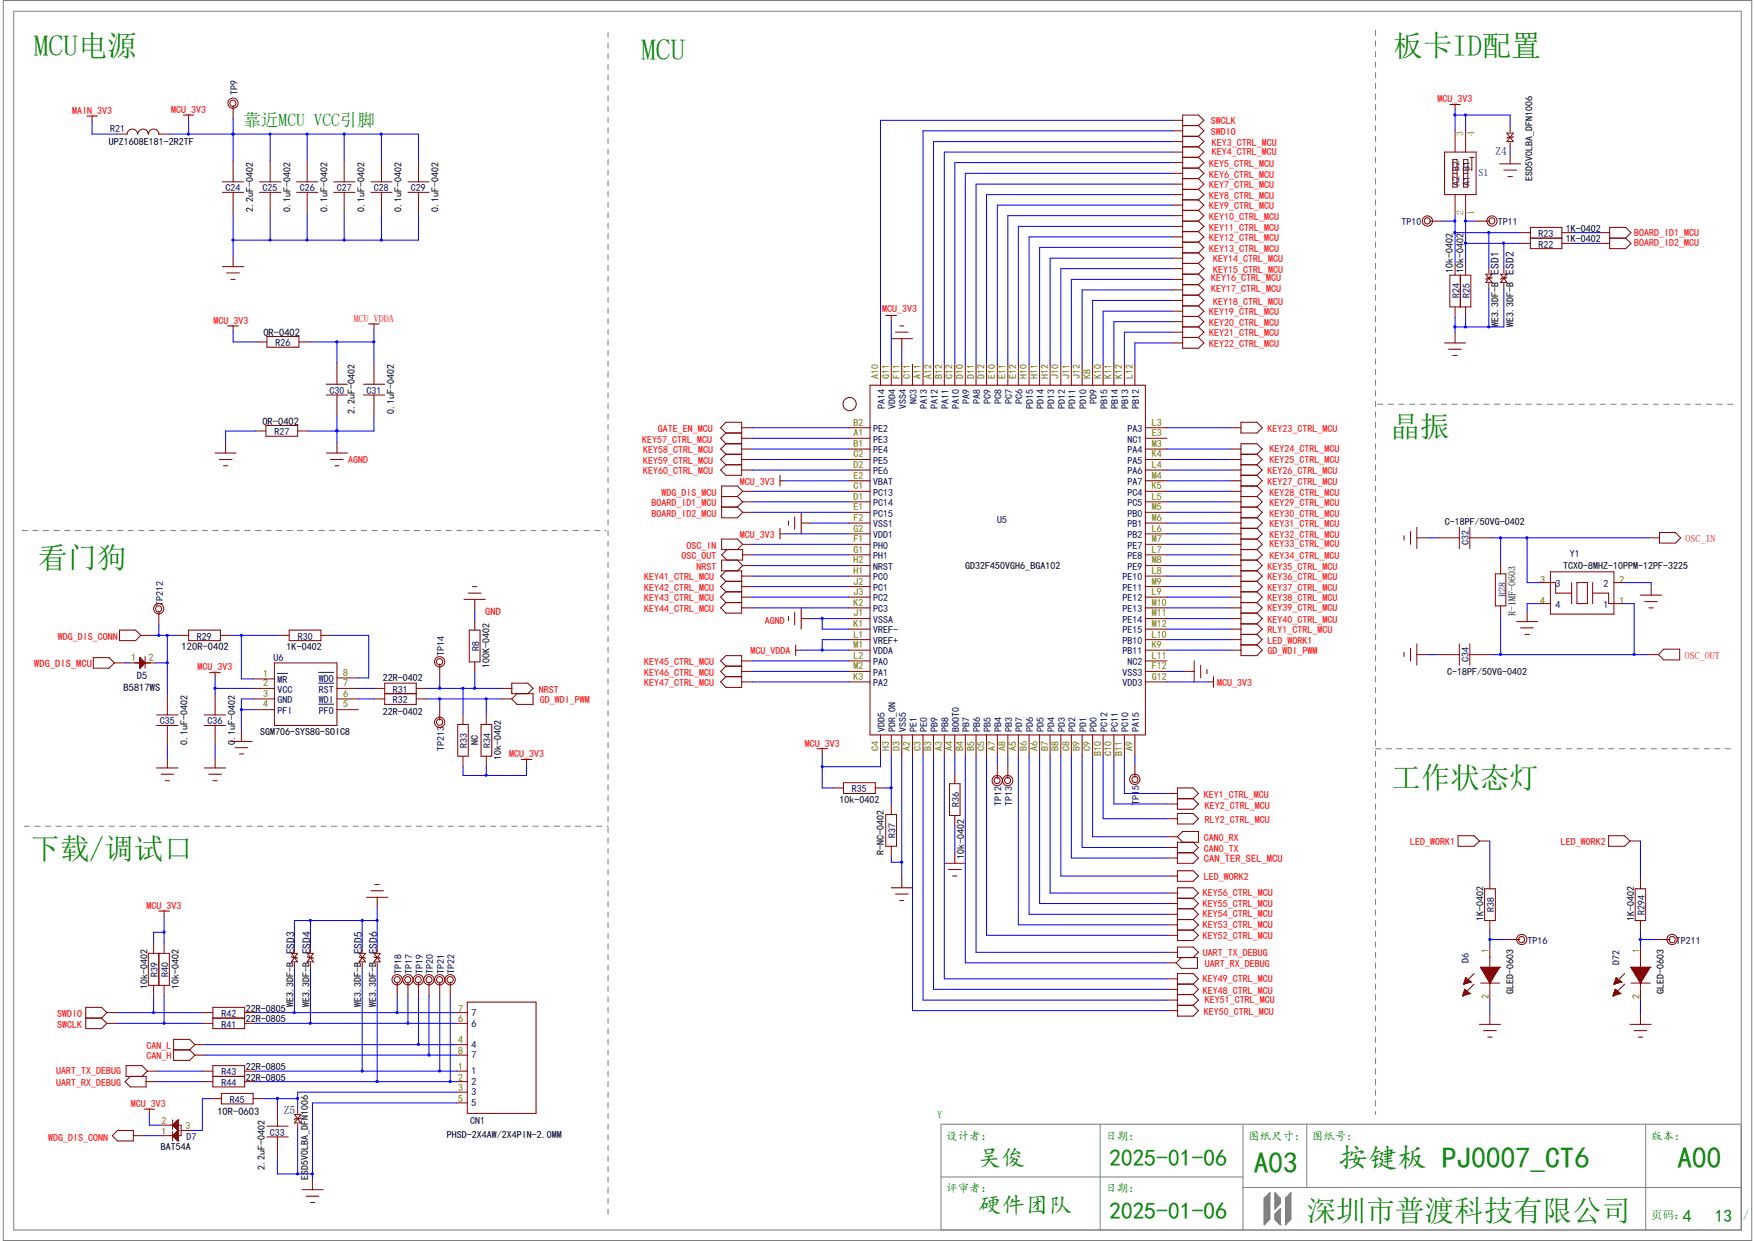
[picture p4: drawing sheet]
<svg xmlns="http://www.w3.org/2000/svg" width="297mm" height="210mm" viewBox="0 0 297 210" stroke-linecap="round" stroke-linejoin="round" font-family="sans-serif">
<defs><g id="words">
<g font-size="5" fill="#008000">
<text x="5.7" y="9.4">MCU电源</text>
<text x="108.5" y="10.1">MCU</text>
<text x="235.8" y="9.4">板卡ID配置</text>
<text x="235.3" y="74">晶振</text>
<text x="6.4" y="96.1">看门狗</text>
<text x="235.5" y="133.3">工作状态灯</text>
<text x="5.2" y="145.4">下载/调试口</text>
<text x="226.5" y="197.7">按键板 PJ0007_CT6</text>
<text x="283.9" y="197.7">A00</text>
<text x="212.2" y="198.5">A03</text>
<text x="221.1" y="206.7">深圳市普渡科技有限公司</text>
</g>
<g font-size="4" fill="#008000">
<text x="165.5" y="197.3">吴俊</text>
<text x="187.7" y="197.3">2025-01-06</text>
<text x="165.5" y="205.4">硬件团队</text>
<text x="187.7" y="206.3">2025-01-06</text>
</g>
<g font-size="3" fill="#008000">
<text x="41.2" y="21.3">靠近MCU VCC引脚</text>
<text x="284.8" y="206.8">4</text>
<text x="290.2" y="206.8">13</text>
</g>
<g font-size="1.9" fill="#000080">
<text x="253.1" y="26.2">Z4</text>
<text x="253.7" y="46.5" transform="rotate(-90 253.7 46.5)">ESD1</text>
<text x="256.2" y="46.5" transform="rotate(-90 256.2 46.5)">ESD2</text>
<text x="49.8" y="161.5" transform="rotate(-90 49.8 161.5)">ESD3</text>
<text x="52.5" y="161.5" transform="rotate(-90 52.5 161.5)">ESD4</text>
<text x="61.3" y="161.5" transform="rotate(-90 61.3 161.5)">ESD5</text>
<text x="63.8" y="161.5" transform="rotate(-90 63.8 161.5)">ESD6</text>
<text x="48" y="188.5">Z5</text>
</g>
<g font-size="1.9" fill="#008000">
<text x="160.1" y="192.9">设计者：</text>
<text x="187.1" y="192.9">日期：</text>
<text x="211.2" y="192.9">图纸尺寸：</text>
<text x="222" y="192.9">图纸号：</text>
<text x="279.4" y="192.9">版本：</text>
<text x="160.1" y="201.8">评审者：</text>
<text x="187.1" y="201.8">日期：</text>
<text x="279.4" y="206.3">页码：</text>
<text x="295" y="206.3">/</text>
</g>
<g font-size="1.8">
<text x="44.6" y="56.9">0R-0402</text>
<text x="44.4" y="71.9">0R-0402</text>
<text x="30.7" y="110">120R-0402</text>
<text x="20.9" y="116.9">B5817WS</text>
<text x="36.8" y="188.7">10R-0603</text>
</g>
<g font-size="1.8" fill="#f00">
<text x="82.1" y="104.1">GND</text>
<text x="5.8" y="112.9">WDG_DIS_MCU</text>
<text x="203.8" y="145.9">CAN_TER_SEL_MCU</text>
</g>
<g font-size="1.8" fill="#808000">
<text x="22.2" y="111.8">1</text>
<text x="25.1" y="111.8">2</text>
</g>
<text font-size="1.8" fill="#000080" x="23.2" y="114.9">D5</text>
<g font-size="1.7" fill="#000080">
<text x="40.2" y="16.1" transform="rotate(-90 40.2 16.1)">TP9</text>
<text x="18.6" y="22.4">R21</text>
<text x="250.2" y="29.7">S1</text>
<text x="38.2" y="32.4">C24</text>
<text x="44.4" y="32.4">C25</text>
<text x="50.7" y="32.4">C26</text>
<text x="57" y="32.4">C27</text>
<text x="63.3" y="32.4">C28</text>
<text x="69.6" y="32.4">C29</text>
<text x="247" y="31.5" transform="rotate(-90 247 31.5)">A2 B2</text>
<text x="248.7" y="31.5" transform="rotate(-90 248.7 31.5)">A1 B1</text>
<text x="237.2" y="38.1">TP10</text>
<text x="253.5" y="38.1">TP11</text>
<text x="260.4" y="41.9">R22</text>
<text x="260.4" y="40.1">R23</text>
<text x="247" y="50.5" transform="rotate(-90 247 50.5)">R24</text>
<text x="248.7" y="50.5" transform="rotate(-90 248.7 50.5)">R25</text>
<text x="46.6" y="58.6">R26</text>
<text x="55.8" y="66.6">C30</text>
<text x="62" y="66.6">C31</text>
<text x="149.7" y="69.1" transform="rotate(-90 149.7 69.1)">PA14</text>
<text x="151.6" y="69.1" transform="rotate(-90 151.6 69.1)">VDD4</text>
<text x="153.3" y="69.1" transform="rotate(-90 153.3 69.1)">VSS4</text>
<text x="155.2" y="68.3" transform="rotate(-90 155.2 68.3)">NC3</text>
<text x="156.9" y="69.1" transform="rotate(-90 156.9 69.1)">PA13</text>
<text x="158.7" y="69.1" transform="rotate(-90 158.7 69.1)">PA12</text>
<text x="160.5" y="69.1" transform="rotate(-90 160.5 69.1)">PA11</text>
<text x="162.3" y="69.1" transform="rotate(-90 162.3 69.1)">PA10</text>
<text x="164.1" y="68.3" transform="rotate(-90 164.1 68.3)">PA9</text>
<text x="165.9" y="68.3" transform="rotate(-90 165.9 68.3)">PA8</text>
<text x="167.7" y="68.3" transform="rotate(-90 167.7 68.3)">PC9</text>
<text x="169.5" y="68.3" transform="rotate(-90 169.5 68.3)">PC8</text>
<text x="171.3" y="68.3" transform="rotate(-90 171.3 68.3)">PC7</text>
<text x="173.1" y="68.3" transform="rotate(-90 173.1 68.3)">PC6</text>
<text x="174.9" y="69.1" transform="rotate(-90 174.9 69.1)">PD15</text>
<text x="176.7" y="69.1" transform="rotate(-90 176.7 69.1)">PD14</text>
<text x="178.4" y="69.1" transform="rotate(-90 178.4 69.1)">PD13</text>
<text x="180.3" y="69.1" transform="rotate(-90 180.3 69.1)">PD12</text>
<text x="182" y="69.1" transform="rotate(-90 182 69.1)">PD11</text>
<text x="183.9" y="69.1" transform="rotate(-90 183.9 69.1)">PD10</text>
<text x="185.6" y="68.3" transform="rotate(-90 185.6 68.3)">PD9</text>
<text x="187.4" y="69.1" transform="rotate(-90 187.4 69.1)">PB15</text>
<text x="189.2" y="69.1" transform="rotate(-90 189.2 69.1)">PB14</text>
<text x="191" y="69.1" transform="rotate(-90 191 69.1)">PB13</text>
<text x="192.8" y="69.1" transform="rotate(-90 192.8 69.1)">PB12</text>
<text x="46.4" y="73.7">R27</text>
<text x="147.8" y="73.1">PE2</text>
<text x="147.8" y="74.9">PE3</text>
<text x="147.8" y="76.7">PE4</text>
<text x="190.8" y="73.1">PA3</text>
<text x="190.8" y="74.9">NC1</text>
<text x="190.8" y="76.7">PA4</text>
<text x="147.8" y="78.5">PE5</text>
<text x="147.8" y="80.3">PE6</text>
<text x="147.8" y="82.1">VBAT</text>
<text x="147.8" y="83.9">PC13</text>
<text x="190.8" y="78.5">PA5</text>
<text x="190.8" y="80.3">PA6</text>
<text x="190.8" y="82.1">PA7</text>
<text x="190.8" y="83.9">PC4</text>
<text x="147.8" y="85.6">PC14</text>
<text x="147.8" y="87.4">PC15</text>
<text x="147.8" y="89.2">VSS1</text>
<text x="168.8" y="88.5">U5</text>
<text x="190.8" y="85.6">PC5</text>
<text x="190.8" y="87.4">PB0</text>
<text x="190.8" y="89.2">PB1</text>
<text x="147.8" y="91.1">VDD1</text>
<text x="147.8" y="92.8">PH0</text>
<text x="147.8" y="94.6">PH1</text>
<text x="190.8" y="91.1">PB2</text>
<text x="190.8" y="92.8">PE7</text>
<text x="190.8" y="94.6">PE8</text>
<text x="248.6" y="92.3" transform="rotate(-90 248.6 92.3)">C32</text>
<text x="265.7" y="94.3">Y1</text>
<text x="147.8" y="96.4">NRST</text>
<text x="147.8" y="98.2">PC0</text>
<text x="147.8" y="100">PC1</text>
<text x="147.8" y="101.8">PC2</text>
<text x="189.9" y="98.2">PE10</text>
<text x="189.9" y="100">PE11</text>
<text x="189.9" y="101.8">PE12</text>
<text x="190.8" y="96.4">PE9</text>
<text x="254.8" y="101.1" transform="rotate(-90 254.8 101.1)">R28</text>
<text x="263.3" y="99.3">3</text>
<text x="271.4" y="99.3">2</text>
<text x="27.6" y="102.5" transform="rotate(-90 27.6 102.5)">TP212</text>
<text x="147.8" y="103.6">PC3</text>
<text x="147.8" y="105.4">VSSA</text>
<text x="147.8" y="107.2">VREF-</text>
<text x="189.9" y="103.6">PE13</text>
<text x="189.9" y="105.4">PE14</text>
<text x="189.9" y="107.2">PE15</text>
<text x="263.3" y="102.9">4</text>
<text x="271.4" y="102.9">1</text>
<text x="33.3" y="108.2">R29</text>
<text x="46.3" y="111.8">U6</text>
<text x="50.4" y="108.2">R30</text>
<text x="75.1" y="111" transform="rotate(-90 75.1 111)">TP14</text>
<text x="81.1" y="110.1" transform="rotate(-90 81.1 110.1)">R8</text>
<text x="147.8" y="109">VREF+</text>
<text x="147.8" y="110.7">VDDA</text>
<text x="147.8" y="112.6">PA0</text>
<text x="189.9" y="109">PB10</text>
<text x="189.9" y="110.7">PB11</text>
<text x="190.8" y="112.6">NC2</text>
<text x="248.6" y="112.1" transform="rotate(-90 248.6 112.1)">C34</text>
<text x="46.9" y="115.6">MR</text>
<text x="46.9" y="117.2">VCC</text>
<text x="46.9" y="119">GND</text>
<text x="53.9" y="119">WDI</text>
<text x="53.9" y="117.2">RST</text>
<text x="53.9" y="115.4">WDO</text>
<text x="66.5" y="119">R32</text>
<text x="66.5" y="117.2">R31</text>
<text x="147.8" y="114.3">PA1</text>
<text x="147.8" y="116.1">PA2</text>
<text x="189.9" y="114.3">VSS3</text>
<text x="189.9" y="116.1">VDD3</text>
<text x="27.1" y="122.6">C35</text>
<text x="35.1" y="122.6">C36</text>
<text x="46.9" y="120.8">PFI</text>
<text x="53.9" y="120.8">PFO</text>
<text x="149.7" y="123.9" transform="rotate(-90 149.7 123.9)">VDD5</text>
<text x="151.6" y="123.9" transform="rotate(-90 151.6 123.9)">PDR_ON</text>
<text x="153.3" y="123.9" transform="rotate(-90 153.3 123.9)">VSS5</text>
<text x="155.2" y="123.9" transform="rotate(-90 155.2 123.9)">PE1</text>
<text x="156.9" y="123.9" transform="rotate(-90 156.9 123.9)">PE0</text>
<text x="158.7" y="123.9" transform="rotate(-90 158.7 123.9)">PB9</text>
<text x="160.5" y="123.9" transform="rotate(-90 160.5 123.9)">PB8</text>
<text x="162.3" y="123.9" transform="rotate(-90 162.3 123.9)">BOOT0</text>
<text x="164.1" y="123.9" transform="rotate(-90 164.1 123.9)">PB7</text>
<text x="165.9" y="123.9" transform="rotate(-90 165.9 123.9)">PB6</text>
<text x="167.7" y="123.9" transform="rotate(-90 167.7 123.9)">PB5</text>
<text x="169.5" y="123.9" transform="rotate(-90 169.5 123.9)">PB4</text>
<text x="171.3" y="123.9" transform="rotate(-90 171.3 123.9)">PB3</text>
<text x="173.1" y="123.9" transform="rotate(-90 173.1 123.9)">PD7</text>
<text x="174.9" y="123.9" transform="rotate(-90 174.9 123.9)">PD6</text>
<text x="176.7" y="123.9" transform="rotate(-90 176.7 123.9)">PD5</text>
<text x="178.4" y="123.9" transform="rotate(-90 178.4 123.9)">PD4</text>
<text x="180.3" y="123.9" transform="rotate(-90 180.3 123.9)">PD3</text>
<text x="182" y="123.9" transform="rotate(-90 182 123.9)">PD2</text>
<text x="183.9" y="123.9" transform="rotate(-90 183.9 123.9)">PD1</text>
<text x="185.6" y="123.9" transform="rotate(-90 185.6 123.9)">PD0</text>
<text x="187.4" y="123.9" transform="rotate(-90 187.4 123.9)">PC12</text>
<text x="189.2" y="123.9" transform="rotate(-90 189.2 123.9)">PC11</text>
<text x="191" y="123.9" transform="rotate(-90 191 123.9)">PC10</text>
<text x="192.8" y="123.9" transform="rotate(-90 192.8 123.9)">PA15</text>
<text x="75.1" y="127" transform="rotate(-90 75.1 127)">TP213</text>
<text x="79.1" y="126.6" transform="rotate(-90 79.1 126.6)">R33</text>
<text x="83" y="126.6" transform="rotate(-90 83 126.6)">R34</text>
<text x="144.2" y="134.1">R35</text>
<text x="162.3" y="136.6" transform="rotate(-90 162.3 136.6)">R36</text>
<text x="169.5" y="136.5" transform="rotate(-90 169.5 136.5)">TP12</text>
<text x="171.3" y="136.5" transform="rotate(-90 171.3 136.5)">TP13</text>
<text x="192.8" y="136.3" transform="rotate(-90 192.8 136.3)">TP15</text>
<text x="151.6" y="141.8" transform="rotate(-90 151.6 141.8)">R37</text>
<text x="252.9" y="154.3" transform="rotate(-90 252.9 154.3)">R38</text>
<text x="278.3" y="154.8" transform="rotate(-90 278.3 154.8)">R294</text>
<text x="258.5" y="159.7">TP16</text>
<text x="283.6" y="159.7">TP211</text>
<text x="26.7" y="165.3" transform="rotate(-90 26.7 165.3)">R39</text>
<text x="28.5" y="165.3" transform="rotate(-90 28.5 165.3)">R40</text>
<text x="67.9" y="164.8" transform="rotate(-90 67.9 164.8)">TP18</text>
<text x="69.8" y="164.8" transform="rotate(-90 69.8 164.8)">TP17</text>
<text x="71.5" y="164.8" transform="rotate(-90 71.5 164.8)">TP19</text>
<text x="73.3" y="164.8" transform="rotate(-90 73.3 164.8)">TP20</text>
<text x="75.1" y="164.8" transform="rotate(-90 75.1 164.8)">TP21</text>
<text x="76.9" y="164.8" transform="rotate(-90 76.9 164.8)">TP22</text>
<text x="248.6" y="162.9" transform="rotate(-90 248.6 162.9)">D6</text>
<text x="274.1" y="163.3" transform="rotate(-90 274.1 163.3)">D72</text>
<text x="37.5" y="172.1">R42</text>
<text x="37.5" y="173.9">R41</text>
<text x="79.8" y="171.9">7</text>
<text x="79.8" y="173.7">6</text>
<text x="79.8" y="177.3">4</text>
<text x="79.8" y="179.1">7</text>
<text x="37.5" y="182">R43</text>
<text x="37.5" y="183.8">R44</text>
<text x="79.8" y="181.8">1</text>
<text x="79.8" y="183.6">2</text>
<text x="79.8" y="185.4">3</text>
<text x="38.9" y="186.6">R45</text>
<text x="79.6" y="190.2">CN1</text>
<text x="79.8" y="187.2">5</text>
<text x="31.6" y="192.9">D7</text>
<text x="45.7" y="192.2">C33</text>
</g>
<g font-size="1.7" fill="#f00">
<text x="243.3" y="17.3">MCU_3V3</text>
<text x="12.2" y="19.3">MAIN_3V3</text>
<text x="29" y="19.1">MCU_3V3</text>
<text x="204.9" y="22.9">SWDIO</text>
<text x="204.9" y="20.9">SWCLK</text>
<text x="204.6" y="28.2">KEY5_CTRL_MCU</text>
<text x="205.1" y="26.3">KEY4_CTRL_MCU</text>
<text x="205.1" y="24.7">KEY3_CTRL_MCU</text>
<text x="204.6" y="35.4">KEY9_CTRL_MCU</text>
<text x="204.6" y="33.7">KEY8_CTRL_MCU</text>
<text x="204.6" y="31.9">KEY7_CTRL_MCU</text>
<text x="204.6" y="30.1">KEY6_CTRL_MCU</text>
<text x="204.6" y="40.8">KEY12_CTRL_MCU</text>
<text x="204.6" y="39">KEY11_CTRL_MCU</text>
<text x="204.6" y="37.2">KEY10_CTRL_MCU</text>
<text x="276.6" y="39.9">BOARD_ID1_MCU</text>
<text x="276.6" y="41.7">BOARD_ID2_MCU</text>
<text x="204.6" y="42.6">KEY13_CTRL_MCU</text>
<text x="205" y="47.6">KEY16_CTRL_MCU</text>
<text x="205.3" y="46.2">KEY15_CTRL_MCU</text>
<text x="205.3" y="44.4">KEY14_CTRL_MCU</text>
<text x="149.3" y="52.8">MCU_3V3</text>
<text x="204.6" y="53.4">KEY19_CTRL_MCU</text>
<text x="205" y="49.4">KEY17_CTRL_MCU</text>
<text x="205.3" y="51.6">KEY18_CTRL_MCU</text>
<text x="36.1" y="54.8">MCU_3V3</text>
<text x="59.9" y="54.4">MCU_VDDA</text>
<text x="204.6" y="58.8">KEY22_CTRL_MCU</text>
<text x="204.6" y="56.9">KEY21_CTRL_MCU</text>
<text x="204.6" y="55.2">KEY20_CTRL_MCU</text>
<text x="108.7" y="74.9">KEY57_CTRL_MCU</text>
<text x="108.8" y="76.7">KEY58_CTRL_MCU</text>
<text x="111.3" y="73.1">GATE_EN_MCU</text>
<text x="214.5" y="73.1">KEY23_CTRL_MCU</text>
<text x="214.8" y="76.5">KEY24_CTRL_MCU</text>
<text x="58.9" y="78.3">AGND</text>
<text x="108.8" y="78.5">KEY59_CTRL_MCU</text>
<text x="108.8" y="80.3">KEY60_CTRL_MCU</text>
<text x="111.9" y="83.9">WDG_DIS_MCU</text>
<text x="125.2" y="82.1">MCU_3V3</text>
<text x="214.5" y="80.3">KEY26_CTRL_MCU</text>
<text x="214.5" y="82.1">KEY27_CTRL_MCU</text>
<text x="214.8" y="78.3">KEY25_CTRL_MCU</text>
<text x="214.8" y="83.9">KEY28_CTRL_MCU</text>
<text x="110.2" y="85.6">BOARD_ID1_MCU</text>
<text x="110.2" y="87.4">BOARD_ID2_MCU</text>
<text x="214.8" y="85.6">KEY29_CTRL_MCU</text>
<text x="214.8" y="87.4">KEY30_CTRL_MCU</text>
<text x="214.8" y="89.2">KEY31_CTRL_MCU</text>
<text x="115.3" y="94.6">OSC_OUT</text>
<text x="116.2" y="92.8">OSC_IN</text>
<text x="125.2" y="91.1">MCU_3V3</text>
<text x="214.8" y="91.1">KEY32_CTRL_MCU</text>
<text x="214.8" y="92.6">KEY33_CTRL_MCU</text>
<text x="214.8" y="94.6">KEY34_CTRL_MCU</text>
<text x="285.2" y="91.7">OSC_IN</text>
<text x="109" y="98.2">KEY41_CTRL_MCU</text>
<text x="109" y="100">KEY42_CTRL_MCU</text>
<text x="109" y="101.8">KEY43_CTRL_MCU</text>
<text x="117.9" y="96.4">NRST</text>
<text x="214.5" y="96.4">KEY35_CTRL_MCU</text>
<text x="214.5" y="98.2">KEY36_CTRL_MCU</text>
<text x="214.5" y="100">KEY37_CTRL_MCU</text>
<text x="214.5" y="101.8">KEY38_CTRL_MCU</text>
<text x="109" y="103.6">KEY44_CTRL_MCU</text>
<text x="129.4" y="105.6">AGND</text>
<text x="214.5" y="105.4">KEY40_CTRL_MCU</text>
<text x="214.5" y="107.2">RLY1_CTRL_MCU</text>
<text x="214.5" y="103.4">KEY39_CTRL_MCU</text>
<text x="9.8" y="108.2">WDG_DIS_CONN</text>
<text x="33.4" y="113.5">MCU_3V3</text>
<text x="109" y="112.6">KEY45_CTRL_MCU</text>
<text x="127" y="110.7">MCU_VDDA</text>
<text x="214.5" y="109">LED_WORK1</text>
<text x="214.5" y="110.7">GD_WDI_PWM</text>
<text x="285.2" y="111.5">OSC_OUT</text>
<text x="91.2" y="117.2">NRST</text>
<text x="91.4" y="119">GD_WDI_PWM</text>
<text x="109" y="114.3">KEY46_CTRL_MCU</text>
<text x="109" y="116.1">KEY47_CTRL_MCU</text>
<text x="206" y="116.1">MCU_3V3</text>
<text x="86.1" y="128.2">MCU_3V3</text>
<text x="136.2" y="126.4">MCU_3V3</text>
<text x="203.8" y="135">KEY1_CTRL_MCU</text>
<text x="203.9" y="136.9">KEY2_CTRL_MCU</text>
<text x="203.8" y="142.3">CAN0_RX</text>
<text x="203.9" y="139.3">RLY2_CTRL_MCU</text>
<text x="238.7" y="143">LED_WORK1</text>
<text x="264.2" y="143">LED_WORK2</text>
<text x="203.8" y="144.1">CAN0_TX</text>
<text x="203.8" y="149">LED_WORK2</text>
<text x="24.8" y="153.8">MCU_3V3</text>
<text x="203.6" y="155.2">KEY54_CTRL_MCU</text>
<text x="203.6" y="153.5">KEY55_CTRL_MCU</text>
<text x="203.6" y="151.7">KEY56_CTRL_MCU</text>
<text x="203.6" y="161.7">UART_TX_DEBUG</text>
<text x="203.6" y="158.8">KEY52_CTRL_MCU</text>
<text x="203.6" y="157">KEY53_CTRL_MCU</text>
<text x="203.6" y="166.2">KEY49_CTRL_MCU</text>
<text x="203.9" y="163.7">UART_RX_DEBUG</text>
<text x="9.7" y="172.1">SWDIO</text>
<text x="9.7" y="173.9">SWCLK</text>
<text x="203.6" y="168.1">KEY48_CTRL_MCU</text>
<text x="203.8" y="171.7">KEY50_CTRL_MCU</text>
<text x="203.9" y="169.8">KEY51_CTRL_MCU</text>
<text x="24.8" y="177.5">CAN_L</text>
<text x="24.8" y="179.3">CAN_H</text>
<text x="9.5" y="181.8">UART_TX_DEBUG</text>
<text x="9.5" y="183.8">UART_RX_DEBUG</text>
<text x="22.1" y="187.4">MCU_3V3</text>
<text x="8.2" y="193.1">WDG_DIS_CONN</text>
</g>
<g font-size="1.7" fill="#808000">
<text x="247.7" y="23.1" transform="rotate(-90 247.7 23.1)">3</text>
<text x="249.5" y="23.1" transform="rotate(-90 249.5 23.1)">4</text>
<text x="247.7" y="36.5" transform="rotate(-90 247.7 36.5)">2</text>
<text x="249.5" y="36.5" transform="rotate(-90 249.5 36.5)">1</text>
<text x="148.7" y="64.1" transform="rotate(-90 148.7 64.1)">A10</text>
<text x="150.5" y="64.1" transform="rotate(-90 150.5 64.1)">G11</text>
<text x="152.3" y="64.1" transform="rotate(-90 152.3 64.1)">F11</text>
<text x="154.1" y="64.1" transform="rotate(-90 154.1 64.1)">C11</text>
<text x="155.8" y="64.1" transform="rotate(-90 155.8 64.1)">A11</text>
<text x="157.7" y="64.1" transform="rotate(-90 157.7 64.1)">A12</text>
<text x="159.4" y="64.1" transform="rotate(-90 159.4 64.1)">B12</text>
<text x="161.2" y="64.1" transform="rotate(-90 161.2 64.1)">C12</text>
<text x="163" y="64.1" transform="rotate(-90 163 64.1)">D10</text>
<text x="164.8" y="64.1" transform="rotate(-90 164.8 64.1)">D11</text>
<text x="166.6" y="64.1" transform="rotate(-90 166.6 64.1)">D12</text>
<text x="168.4" y="64.1" transform="rotate(-90 168.4 64.1)">E10</text>
<text x="170.2" y="64.1" transform="rotate(-90 170.2 64.1)">E11</text>
<text x="172" y="64.1" transform="rotate(-90 172 64.1)">E12</text>
<text x="173.8" y="64.1" transform="rotate(-90 173.8 64.1)">H10</text>
<text x="175.6" y="64.1" transform="rotate(-90 175.6 64.1)">H11</text>
<text x="177.4" y="64.1" transform="rotate(-90 177.4 64.1)">H12</text>
<text x="179.2" y="64.1" transform="rotate(-90 179.2 64.1)">J10</text>
<text x="181" y="64.1" transform="rotate(-90 181 64.1)">J11</text>
<text x="182.8" y="64.1" transform="rotate(-90 182.8 64.1)">J12</text>
<text x="184.5" y="64.1" transform="rotate(-90 184.5 64.1)">K8</text>
<text x="186.4" y="64.1" transform="rotate(-90 186.4 64.1)">K10</text>
<text x="188.1" y="64.1" transform="rotate(-90 188.1 64.1)">K11</text>
<text x="189.9" y="64.1" transform="rotate(-90 189.9 64.1)">K12</text>
<text x="191.7" y="64.1" transform="rotate(-90 191.7 64.1)">L12</text>
<text x="144.4" y="72">B2</text>
<text x="144.4" y="73.8">A1</text>
<text x="144.4" y="75.6">B1</text>
<text x="144.4" y="77.4">C2</text>
<text x="194.9" y="72">L3</text>
<text x="194.9" y="73.8">E3</text>
<text x="194.9" y="75.6">M3</text>
<text x="194.9" y="77.4">K4</text>
<text x="144.4" y="79.2">D2</text>
<text x="144.4" y="81">E2</text>
<text x="144.4" y="82.8">C1</text>
<text x="194.9" y="79.2">L4</text>
<text x="194.9" y="81">M4</text>
<text x="194.9" y="82.8">K5</text>
<text x="144.4" y="84.6">D1</text>
<text x="144.4" y="86.4">E1</text>
<text x="144.4" y="88.2">F2</text>
<text x="144.4" y="90">G2</text>
<text x="194.9" y="84.6">L5</text>
<text x="194.9" y="86.4">M5</text>
<text x="194.9" y="88.2">M6</text>
<text x="194.9" y="90">L6</text>
<text x="144.4" y="91.7">F1</text>
<text x="144.4" y="93.6">G1</text>
<text x="144.4" y="95.3">H2</text>
<text x="194.9" y="91.7">M7</text>
<text x="194.9" y="93.6">L7</text>
<text x="194.9" y="95.3">M8</text>
<text x="144.4" y="97.1">H1</text>
<text x="144.4" y="98.9">J2</text>
<text x="144.4" y="100.7">J3</text>
<text x="194.9" y="97.1">L8</text>
<text x="194.9" y="98.9">M9</text>
<text x="194.9" y="100.7">L9</text>
<text x="260.6" y="98.6">3</text>
<text x="274.1" y="98.6">2</text>
<text x="144.4" y="102.5">K2</text>
<text x="144.4" y="104.3">J1</text>
<text x="144.4" y="106.1">K1</text>
<text x="144.4" y="107.9">L1</text>
<text x="194.9" y="102.5">M10</text>
<text x="194.9" y="104.3">M11</text>
<text x="194.9" y="106.1">M12</text>
<text x="194.9" y="107.9">L10</text>
<text x="260.6" y="102.2">4</text>
<text x="274.1" y="102.2">1</text>
<text x="144.4" y="109.7">M1</text>
<text x="144.4" y="111.5">L2</text>
<text x="144.4" y="113.3">M2</text>
<text x="194.9" y="109.7">K9</text>
<text x="194.9" y="111.5">L11</text>
<text x="194.9" y="113.3">F12</text>
<text x="44.5" y="114.5">1</text>
<text x="44.5" y="116.2">2</text>
<text x="44.5" y="117.9">3</text>
<text x="44.5" y="119.7">4</text>
<text x="58.1" y="119.7">5</text>
<text x="58.1" y="117.9">6</text>
<text x="58.1" y="116.2">7</text>
<text x="58.1" y="114.3">8</text>
<text x="144.4" y="115.1">K3</text>
<text x="194.9" y="115.1">G12</text>
<text x="148.7" y="127.2" transform="rotate(-90 148.7 127.2)">C4</text>
<text x="150.5" y="127.2" transform="rotate(-90 150.5 127.2)">H3</text>
<text x="152.3" y="127.2" transform="rotate(-90 152.3 127.2)">D3</text>
<text x="154.1" y="127.2" transform="rotate(-90 154.1 127.2)">A2</text>
<text x="155.8" y="127.2" transform="rotate(-90 155.8 127.2)">C3</text>
<text x="157.7" y="127.2" transform="rotate(-90 157.7 127.2)">B3</text>
<text x="159.4" y="127.2" transform="rotate(-90 159.4 127.2)">A3</text>
<text x="161.2" y="127.2" transform="rotate(-90 161.2 127.2)">A4</text>
<text x="163" y="127.2" transform="rotate(-90 163 127.2)">B4</text>
<text x="164.8" y="127.2" transform="rotate(-90 164.8 127.2)">B5</text>
<text x="166.6" y="127.2" transform="rotate(-90 166.6 127.2)">C5</text>
<text x="168.4" y="127.2" transform="rotate(-90 168.4 127.2)">A7</text>
<text x="170.2" y="127.2" transform="rotate(-90 170.2 127.2)">A8</text>
<text x="172" y="127.2" transform="rotate(-90 172 127.2)">A5</text>
<text x="173.8" y="127.2" transform="rotate(-90 173.8 127.2)">B6</text>
<text x="175.6" y="127.2" transform="rotate(-90 175.6 127.2)">A6</text>
<text x="177.4" y="127.2" transform="rotate(-90 177.4 127.2)">B7</text>
<text x="179.2" y="127.2" transform="rotate(-90 179.2 127.2)">B8</text>
<text x="181" y="127.2" transform="rotate(-90 181 127.2)">C8</text>
<text x="182.8" y="127.2" transform="rotate(-90 182.8 127.2)">B9</text>
<text x="184.5" y="127.2" transform="rotate(-90 184.5 127.2)">C9</text>
<text x="186.4" y="128" transform="rotate(-90 186.4 128)">B10</text>
<text x="188.1" y="128" transform="rotate(-90 188.1 128)">C10</text>
<text x="189.9" y="128" transform="rotate(-90 189.9 128)">B11</text>
<text x="191.7" y="127.2" transform="rotate(-90 191.7 127.2)">A9</text>
<text x="252" y="161.3" transform="rotate(-90 252 161.3)">1</text>
<text x="277.5" y="161.3" transform="rotate(-90 277.5 161.3)">1</text>
<text x="77.5" y="171.2">7</text>
<text x="77.5" y="173">6</text>
<text x="252" y="169" transform="rotate(-90 252 169)">2</text>
<text x="277.5" y="169" transform="rotate(-90 277.5 169)">2</text>
<text x="77.5" y="176.6">4</text>
<text x="77.5" y="178.4">8</text>
<text x="77.5" y="181.1">1</text>
<text x="77.5" y="182.9">2</text>
<text x="77.5" y="184.7">3</text>
<text x="27.3" y="190.2">2</text>
<text x="31.4" y="191.1">3</text>
<text x="77.5" y="186.4">5</text>
<text x="27.3" y="192">1</text>
</g>
<g font-size="1.7">
<text x="18.4" y="24.5">UPZ1608E181-2R2TF</text>
<text x="42.8" y="35.9" transform="rotate(-90 42.8 35.9)">2.2uF-0402</text>
<text x="49.1" y="35.9" transform="rotate(-90 49.1 35.9)">0.1uF-0402</text>
<text x="55.4" y="35.9" transform="rotate(-90 55.4 35.9)">0.1uF-0402</text>
<text x="61.7" y="35.9" transform="rotate(-90 61.7 35.9)">0.1uF-0402</text>
<text x="67.9" y="35.9" transform="rotate(-90 67.9 35.9)">0.1uF-0402</text>
<text x="74.2" y="35.9" transform="rotate(-90 74.2 35.9)">0.1uF-0402</text>
<text x="259.3" y="30.6" transform="rotate(-90 259.3 30.6)">ESD5V0LBA_DFN1006</text>
<text x="265" y="41">1K-0402</text>
<text x="265" y="39.2">1K-0402</text>
<text x="245.9" y="46.2" transform="rotate(-90 245.9 46.2)">10k-0402</text>
<text x="247.7" y="46.2" transform="rotate(-90 247.7 46.2)">10k-0402</text>
<text x="253.6" y="55.4" transform="rotate(-90 253.6 55.4)">WE3.3DF-B</text>
<text x="256.1" y="55.4" transform="rotate(-90 256.1 55.4)">WE3.3DF-B</text>
<text x="60.1" y="70.1" transform="rotate(-90 60.1 70.1)">2.2uF-0402</text>
<text x="66.7" y="70.1" transform="rotate(-90 66.7 70.1)">0.1uF-0402</text>
<text x="244.5" y="88.9">C-18PF/50VG-0402</text>
<text x="163.4" y="96.2">GD32F450VGH6_BGA102</text>
<text x="264.5" y="96.2">TCXO-8MHZ-10PPM-12PF-3225</text>
<text x="256.5" y="104.2" transform="rotate(-90 256.5 104.2)">R-1MF-0603</text>
<text x="48.5" y="110">1K-0402</text>
<text x="82.8" y="113.1" transform="rotate(-90 82.8 113.1)">100K-0402</text>
<text x="64.8" y="115.2">22R-0402</text>
<text x="244.9" y="114.2">C-18PF/50VG-0402</text>
<text x="44" y="124.4">SGM706-SYS8G-SOIC8</text>
<text x="64.8" y="121">22R-0402</text>
<text x="31.7" y="126.1" transform="rotate(-90 31.7 126.1)">0.1uF-0402</text>
<text x="39.8" y="126.1" transform="rotate(-90 39.8 126.1)">0.1uF-0402</text>
<text x="80.9" y="126.2" transform="rotate(-90 80.9 126.2)">NC</text>
<text x="84.8" y="128.7" transform="rotate(-90 84.8 128.7)">10k-0402</text>
<text x="142.1" y="135.9">10k-0402</text>
<text x="149.6" y="144.7" transform="rotate(-90 149.6 144.7)">R-NC-0402</text>
<text x="163.2" y="145.3" transform="rotate(-90 163.2 145.3)">10k-0402</text>
<text x="251.1" y="155.9" transform="rotate(-90 251.1 155.9)">1K-0402</text>
<text x="276.6" y="155.9" transform="rotate(-90 276.6 155.9)">1K-0402</text>
<text x="24.9" y="167.4" transform="rotate(-90 24.9 167.4)">10k-0402</text>
<text x="30.3" y="167.4" transform="rotate(-90 30.3 167.4)">10k-0402</text>
<text x="41.6" y="171.2">22R-0805</text>
<text x="41.6" y="173">22R-0805</text>
<text x="49.7" y="170.4" transform="rotate(-90 49.7 170.4)">WE3.3DF-B</text>
<text x="52.4" y="170.4" transform="rotate(-90 52.4 170.4)">WE3.3DF-B</text>
<text x="61.1" y="170.4" transform="rotate(-90 61.1 170.4)">WE3.3DF-B</text>
<text x="63.7" y="170.4" transform="rotate(-90 63.7 170.4)">WE3.3DF-B</text>
<text x="256.1" y="168.2" transform="rotate(-90 256.1 168.2)">GLED-0603</text>
<text x="281.6" y="168.2" transform="rotate(-90 281.6 168.2)">GLED-0603</text>
<text x="41.6" y="181.1">22R-0805</text>
<text x="41.6" y="182.9">22R-0805</text>
<text x="27.2" y="194.7">BAT54A</text>
<text x="75.6" y="192.6">PHSD-2X4AW/2X4PIN-2.0MM</text>
<text x="44.8" y="198" transform="rotate(-90 44.8 198)">2.2uF-0402</text>
<text x="52.2" y="199.7" transform="rotate(-90 52.2 199.7)">ESD5V0LBA_DFN1006</text>
</g>
<text font-size="1.7" fill="#008000" x="158.6" y="189.3">Y</text>
</g></defs>
<path d="M46.9 114h1.8M53.9 119.2h2.6M53.9 115.6h2.6M53.9 113.8h2.6" fill="none" stroke="#000080" stroke-width=".17"/>
<g fill="none" stroke="#800000" stroke-width=".17">
<path d="M14.7 19.6h1.8M15.6 19.6v.9M31 19.5h1.8M31.9 19.5v.9M39.5 17.9v2.3M245.4 17.7h1.7M246.3 17.7v.9M19.7 22.7h1.8a.89 .89 0 0 1 .9-.9 .89 .89 0 0 1 .9 .9M25.1 22.7a.89 .89 0 0 0-.9-.9 .89 .89 0 0 0-.9 .9M26.8 22.7h.1a.89 .89 0 0 0-.9-.9 .89 .89 0 0 0-.9 .9M26.9 22.7h1.8M37.6 32.6h3.6"/>
<path d="M37.6 30.8h3.6M39.5 27.2v3.6M39.5 32.6v3.6M43.9 32.6h3.6M43.9 30.8h3.6M45.7 27.2v3.6M45.7 32.6v3.6M50.2 32.6h3.6M50.2 30.8h3.6M52 27.2v3.6M52 32.6v3.6M56.5 32.6h3.6"/>
<path d="M56.5 30.8h3.6M58.3 27.2v3.6M58.3 32.6v3.6M62.8 32.6h3.5M62.8 30.8h3.5M64.6 27.2v3.6M64.6 32.6v3.6M69 32.6h3.6M69 30.8h3.6M70.8 27.2v3.6M70.8 32.6v3.6M198.4 24h1.8"/>
<path d="M198.4 29.3h1.8M198.4 25.7h1.8M198.4 32.9h1.8M198.4 38.3h1.8M198.4 36.5h1.8M198.4 34.7h1.8M198.4 31.2h1.8M198.4 27.5h1.8M198.4 22.1h1.8M198.4 20.4h1.8M200.2 26.6h2.6M200.2 37.4h2.6"/>
<path d="M200.2 39.2h2.6M200.2 35.6h2.6M200.2 33.8h2.6M200.2 32h2.6M200.2 30.2h2.6M200.2 28.4h2.6M200.2 24.8h2.6M200.2 23.1h2.6M200.2 21.3h2.6M202.8 24.8l1 .9-1 .9M202.8 21.3l1-.9-1-.9h-2.6v39.4h2.6l1-.9-1-.9M202.8 39.2l1 .9-1 .9"/>
<path d="M202.8 37.4l1 .9-1 .9M202.8 35.6l1 .9-1 .9M202.8 33.8l1 .9-1 .9M202.8 32l1 .9-1 .9M202.8 30.2l1 1-1 .8M202.8 28.4l1 .9-1 .9M202.8 26.6l1 .9-1 .9M202.8 23.1l1 .9-1 .8M202.8 21.3l1 .8-1 1M241.9 37.4h2.4M244.5 25.7h5.3v7.2h-5.3zM245.9 27h.7v4.7h-.7z"/>
<path d="M245.9 29.3h.7M246.3 22.1v3.6M246.3 32.9v3.6M247.7 27h.7v4.7h-.7zM247.7 29.3h.7M248 22.1v3.6M248 32.9v3.6M248.8 26.6h.7M249.1 26.6v2.2l-.2-.2M249.8 37.4h2.3M253.8 27.7h3.5M254.5 28.8h2.2"/>
<path d="M255 22.5l1.1 1.5h-1.1l1.1-1.5zM255.2 29.9h.7M255.6 21.4v1M255.6 24.1v.9M255.6 26v1.7M256.1 23.1l-.2 .1h-.7l-.2 .2M257.2 39.4h1.8M259 38.5h5.3v3.6h-5.3zM264.3 39.4h1.8M270.6 39.4h1.8M272.4 38.5h2.7l.9 .9-.9 .9 .9 .9-.9 .9h-2.7zM37.6 45.1h3.6"/>
<path d="M38.4 46.2h2.1M38.5 55.2h1.8M39.1 47.3h.7M39.5 43.3v1.8M39.5 55.2v.8M43.4 57.9h1.8M45.2 56.9h5.4v1.9h-5.4zM50.6 57.9h1.8M62.4 54.8h1.8M63.3 54.8v.9M149.9 53.4h1.8M150.8 53.4v.9"/>
<path d="M150.8 57.3h3.6M151.6 56.2h2.1M152.3 55.2h.7M152.6 57.3v1.8M198.4 47.3h1.8M198.4 56.2h1.8M198.4 50.8h1.8M198.4 49.1h1.8M198.4 45.5h1.8M198.4 43.7h1.8M198.4 41.9h1.8M198.4 40.1h1.8"/>
<path d="M198.4 58h1.8M198.4 54.4h1.8M198.4 52.7h1.8M200.2 46.4h2.6M200.2 51.8h2.6M200.2 50h2.6M200.2 48.2h2.6M200.2 44.6h2.6M200.2 42.8h2.6M200.2 41h2.6M200.2 57.1h2.6M200.2 55.3h2.6"/>
<path d="M200.2 53.6h2.6M202.8 50l1 .8-1 1M202.8 48.2l1 .9-1 .9M202.8 46.4l1 .9-1 .9M202.8 44.6l1 .9-1 .9M202.8 42.8l1 .9-1 .9M202.8 41l1 .9-1 .9M202.8 55.3l1 .9-1 .9M202.8 53.6l1 .8-1 .9M202.8 51.8l1 .9-1 .9M244.5 58h3.5M245.2 59.1h2.1"/>
<path d="M245.4 46.6h3.5v5.3h-3.5zM246.3 44.7v1.9M246.3 51.9v1.8M246.3 56.2v1.8M247.1 46.6v5.3M248 44.7v1.9M248 51.9v1.8M251.5 46.4h1l-.5 .7zM252 45.3v.9M252 48v.9M252 47.1l.5 .7h-1zM252.5 46.9l-.2 .2h-.7l-.1 .2"/>
<path d="M254 46.4h1l-.5 .7zM254.5 47.1l.5 .7h-1zM254.5 45.3v.9M254.5 48v.9M255 46.9l-.2 .2h-.7l-.1 .2M257.2 41.2h1.8M259 40.3h5.3M264.3 41.2h1.8M270.6 41.2h1.8M272.4 40.3h2.7M36.4 76.7h3.6M37.1 77.8h2.2"/>
<path d="M37.8 78.8h.7M38.2 74.9v1.8M43.2 72.9h1.8M45 72h5.4v1.8h-5.4zM50.4 72.9h1.8M55.2 66.8h3.6M55.2 65h3.6M55.2 76.7h3.6M55.9 77.8h2.2M56.7 78.8h.7M57 61.4v3.6M57 66.8v3.6"/>
<path d="M57 74.9v1.8M61.5 66.8h3.6M61.5 65h3.6M63.3 61.4v3.6M63.3 66.8v3.6M122.9 73.3l-.9-.9 .9-.9h2.6v8.9h-2.6l-.9-.9 .9-.8M122.9 73.3h2.6M122.9 75.1h2.6M122.9 76.9h2.6M122.9 78.7h2.6M122.9 73.3l-.9 .9 .9 .9M122.9 75.1l-.9 .9 .9 .9"/>
<path d="M122.9 76.9l-.9 .9 .9 .9M125.5 72.4h1.8M125.5 74.2h1.8M125.5 76h1.8M125.5 77.8h1.8M125.5 79.5h1.8M143.6 72.4h3.6M143.6 74.2h3.6M143.6 76h3.6M143.6 77.8h3.6M143.6 79.5h3.6M147.2 65.2h46.6v59.2h-46.6z"/>
<path d="M149 61.6v3.6M150.8 61.6v3.6M152.6 61.6v3.6M154.4 61.6v3.6M156.2 61.6v3.6M158 61.6v3.6M159.8 61.6v3.6M161.6 61.6v3.6M163.4 61.6v3.6M165.2 61.6v3.6M167 61.6v3.6M168.8 61.6v3.6"/>
<path d="M170.6 61.6v3.6M172.3 61.6v3.6M174.2 61.6v3.6M175.9 61.6v3.6M177.7 61.6v3.6M179.5 61.6v3.6M181.3 61.6v3.6M183.1 61.6v3.6M184.9 61.6v3.6M186.7 61.6v3.6M188.5 61.6v3.6M190.3 61.6v3.6"/>
<path d="M192.1 61.6v3.6M193.8 72.4h3.7M193.8 74.2h3.7M193.8 76h3.7M193.8 77.8h3.7M193.8 79.5h3.7M208.2 72.4h1.8M208.2 76h1.8M208.2 77.8h1.8M208.2 79.5h1.8M210 71.5h2.7l.9 .9-.9 .9h-2.7zM210 76.9h2.7"/>
<path d="M210 78.7h2.7M212.7 76.9l.9-.9-.9-.9h-2.7v35.9h2.7l.9-1-.9-.9M212.7 76.9l.9 .9-.9 .9M212.7 78.7l.9 .8-.9 .9M245.9 60.2h.7M80 99.3h.7M122.1 84h2.7M122.1 85.8h2.7M122.9 98.4h2.6M122.9 96.6l-.9 .9 .9 .9M122.9 98.4l-.9 .9 .9 .9M123 93l-.9 .9 .9 .9"/>
<path d="M124.8 94.8l.9 .9M124.8 84l.9 .9M124.8 85.8l.9 .9M125.5 97.5h1.8M125.5 99.3h1.8M125.7 83.1h1.8M125.7 84.9h1.8M125.7 86.7h1.8M125.7 92.1h1.8M125.7 93.9h1.8M125.7 95.7h1.8M125.7 92.1l-.9 .9"/>
<path d="M125.7 92.1l-.9-.9h-2.7v1.8h3.6v1.8h-3.6v1.8h3.4v7.2h-2.6l-.9-.9 .9-.9M125.7 83.1l-.9-.8h-2.7v5.3h2.7l.9-.9M125.7 95.7l-.9 .9M125.7 84.9l-.9 .9M125.7 83.1l-.9 .9M132 81.4h.9M132 90.3h.9M132 80.4v1.9M132 89.4v1.8M133.4 88.2v.7M134.5 87.5v2.1M135.6 88.5h1.8"/>
<path d="M135.6 86.7v3.6M143.6 81.4h3.6M143.6 83.1h3.6M143.6 84.9h3.6M143.6 86.7h3.6M143.6 88.5h3.6M143.6 90.3h3.6M143.6 92.1h3.6M143.6 93.9h3.6M143.6 95.7h3.6M143.6 97.5h3.6M143.6 99.3h3.6"/>
<path d="M193.8 81.4h3.7M193.8 83.1h3.7M193.8 84.9h3.7M193.8 86.7h3.7M193.8 88.5h3.7M193.8 90.3h3.7M193.8 92.1h3.7M193.8 93.9h3.7M193.8 95.7h3.7M193.8 97.5h3.7M193.8 99.3h3.7M208.2 81.4h1.8"/>
<path d="M208.2 83.1h1.8M208.2 84.9h1.8M208.2 86.7h1.8M208.2 88.5h1.8M208.2 90.3h1.8M208.2 92.1h1.8M208.2 93.9h1.8M208.2 95.7h1.8M208.2 97.5h1.8M208.2 99.3h1.8M210 93h2.7M210 91.2h2.7"/>
<path d="M210 96.6h2.7M210 94.8h2.7M210 80.4h2.7M210 82.3h2.7M210 84h2.7M210 85.8h2.7M210 87.6h2.7M210 89.4h2.7M210 98.4h2.7M212.7 80.4l.9 1-.9 .9M212.7 82.3l.9 .8-.9 .9M212.7 84l.9 .9-.9 .9"/>
<path d="M212.7 85.8l.9 .9-.9 .9M212.7 87.6l.9 .9-.9 .9M212.7 89.4l.9 .9-.9 .9M212.7 91.2l.9 .9-.9 .9M212.7 93l.9 .9-.9 .9M212.7 94.8l.9 .9-.9 .9M212.7 96.6l.9 .9-.9 .9M212.7 98.4l.9 .9-.9 .9M237.6 90.7v.7M238.7 90v2.1M239.8 91h1.8M239.8 89.2v3.6"/>
<path d="M243.4 91h3.6M247 89.2v3.6M248.8 89.2v3.6M248.8 91h3.5M253.1 97.1h1.7v5.4h-1.7zM254 95.3v1.8M260.6 98.6h2.7v1.8h2.7M262.4 96.8h10.7v7.1h-10.7zM266 98.6v3.6M266.9 98.6h1.7v3.6h-1.7zM269.5 98.6v3.6M273.1 98.6h1.9"/>
<path d="M279.1 91h1.7M279.4 98.9v1.8M280.8 90.1h2.7l.9 .9-.9 .9h-2.7zM15.8 111.3h2.7l.8 .9-.8 .9h-2.7zM19.3 112.2h1.9M20.2 106.6h2.7l.9 .9-.9 .9h-2.7zM21.9 112.2h4.4M23.7 113.1h.1M23.7 111.3h.1M23.7 111.8h.5v.8h-.5M23.7 111.3v1.8M23.7 111.3l.9 .9"/>
<path d="M23.7 111.5h.1v1.4h-.1M23.7 111.7h.3v1h-.3M23.7 112h.7v.4h-.7M23.8 107.5h1.8M24.6 112.2h.1M24.6 112.2l-.9 .9M24.6 111.1v2M26.9 103.4v2.3M28.3 117.4v3.6M30.1 107.5h1.8M31.9 106.6h5.4v1.8h-5.4zM35.5 113.8h1.8"/>
<path d="M36.4 113.8v.9M36.4 117.4v3.6M37.3 107.5h1.8M42.8 114.9h3.6M42.8 116.5h3.6M42.8 118.3h3.6M46.4 112.2h10.6v10.6h-10.6zM47.2 107.5h1.7M48.9 106.6h5.4v1.8h-5.4zM54.3 107.5h1.8M57 116.5h3.6M57 118.3h3.6"/>
<path d="M57 114.7h3.6M63.3 116.5h1.8M63.3 118.3h1.8M65.1 115.6h5.3v3.6h-5.3zM65.1 117.4h5.3M70.4 116.5h1.9M70.4 118.3h1.9M74.4 112.4v2.3M74.4 119.5v2.4M78.5 101.4h3.6M79.2 100.4h2.2M79.4 106.6h1.8v5.4h-1.8z"/>
<path d="M80.3 101.4v1.8M80.3 104.9v1.7M80.3 112v1.8M84.8 116.5h1.8M84.8 118.3h1.8M87.5 117.4l-.9 .9M89.3 117.4l.9-.9-.9-.9h-2.7v1.8h3.6v1.8h-2.7l-.9-.9M122.9 112.7h2.6M122.9 100.2h2.6M122.9 102h2.6M122.9 112.7l-.9-.9 .9-.8h2.6v5.3h-2.6l-.9-.9 .9-.9M122.9 100.2l-.9 .8 .9 1"/>
<path d="M122.9 112.7l-.9 .9 .9 .9M122.9 114.5h2.6M125.5 101h1.8M125.5 102.9h1.8M125.5 111.8h1.8M125.5 113.6h1.8M125.5 115.4h1.8M133.4 104.3v.7M134.5 103.6v2.1M134.7 110h.9M134.7 109.1v1.9M135.6 104.7h1.8"/>
<path d="M135.6 102.9v3.6M143.6 101h3.6M143.6 102.9h3.6M143.6 104.7h3.6M143.6 106.5h3.6M143.6 108.2h3.6M143.6 110h3.6M143.6 111.8h3.6M143.6 113.6h3.6M143.6 115.4h3.6M193.8 101h3.7M193.8 102.9h3.7"/>
<path d="M193.8 104.7h3.7M193.8 106.5h3.7M193.8 108.2h3.7M193.8 110h3.7M193.8 111.8h3.7M193.8 113.6h3.7M193.8 115.4h3.7M200.3 113.6h1.8M202.1 111.8v3.6M203.2 112.6v2.1M204.3 113.3v.7M204.5 115.4h.9"/>
<path d="M205.4 114.5v1.8M208.2 101h1.8M208.2 102.9h1.8M208.2 104.7h1.8M208.2 106.5h1.8M208.2 108.2h1.8M208.2 110h1.8M210 100.2h2.7M210 102h2.7M210 103.8h2.7M210 105.6h2.7M210 107.4h2.7"/>
<path d="M210 109.1h2.7M212.7 100.2l.9 .8-.9 1M212.7 103.8l.9 .9-.9 .9M212.7 105.6l.9 .9-.9 .9M212.7 107.4l.9 .8-.9 .9M212.7 102l.9 .9-.9 .9M237.6 110.4v.7M238.7 109.7v2.1M239.8 110.8h1.8M239.8 109v3.6M243.4 110.8h3.6M247 109v3.6"/>
<path d="M248.8 109v3.6M248.8 110.8h3.5M254 102.5v1.8M256.7 105.2h3.5M257.3 106.3h2.2M258.1 107.4h.7M258.4 103.4v1.8M260.6 102.2h1.8M269.5 100.4h2.7v1.8h2.8M277.6 100.7h3.6M278.3 101.8h2.2M278.9 110.8h1.8"/>
<path d="M279.1 102.9h.7M281.6 109.9h2.7v1.8h-2.7l-.9-.9zM26.5 122.8h3.6M26.5 121h3.6M26.5 130h3.6M27.3 131h2.1M28 132.1h.7M28.3 122.8v3.6M28.3 128.2v1.8M34.6 122.8h3.6M34.6 121h3.6M34.6 130h3.6"/>
<path d="M35.3 131h2.2M36 132.1h.7M36.4 122.8v3.6M36.4 128.2v1.8M39.1 125.5h3.6M39.8 126.5h2.2M40.5 127.6h.7M40.9 123.7v1.8M42.8 120.1h3.6M57 120.1h3.6M77.5 122.6h1.7v5.4h-1.7zM78.4 120.8v1.8"/>
<path d="M78.4 128v1.8M81.4 122.6h1.8v5.4h-1.8zM82.3 120.8v1.8M82.3 128v1.8M88.2 128.5h1.8M89.1 128.5v.9M138.3 126.7h1.7M139.1 126.7v.9M140.9 133.3h1.8M142.7 132.5h5.4v1.8h-5.4zM148.1 133.3h1.8M149 124.4v3.6"/>
<path d="M149.9 137.8h1.8v5.4h-1.8zM150.8 124.4v3.6M150.8 136.1v1.7M152.6 124.4v3.6M154.4 124.4v3.6M156.2 124.4v3.6M158 124.4v3.6M159.8 124.4v3.6M160.7 132.6h1.8v5.4h-1.8zM161.6 124.4v3.6M161.6 130.9v1.7M161.6 138v1.8"/>
<path d="M163.4 124.4v3.6M165.2 124.4v3.6M167 124.4v3.6M168.8 124.4v3.6M168.8 129.4v2.3M170.6 124.4v3.6M170.6 129.4v2.3M172.3 124.4v3.6M174.2 124.4v3.6M175.9 124.4v3.6M177.7 124.4v3.6M179.5 124.4v3.6"/>
<path d="M181.3 124.4v3.6M183.1 124.4v3.6M184.9 124.4v3.6M186.7 124.4v3.6M188.5 124.4v3.6M190.3 124.4v3.6M192.1 124.4v3.6M192.1 129.2v2.4M197.5 134.3h1.8M197.5 136.1h1.8M197.5 138.6h1.8M199.3 133.3h2.6l.9 1-.9 .9 .9 .9-.9 .8h-2.6z"/>
<path d="M199.3 137.7h2.6l.9 .9-.9 .8h-2.6zM199.3 135.2h2.6M26 159.6v1.7M26.9 154.2h1.8M27.8 154.2v.9M27.8 159.6v1.7M62 151.8h3.6M62.8 150.7h2.1M63.5 149.7h.7M63.8 151.8v1.8M150.8 143.2v1.8M150.8 150.2h3.6"/>
<path d="M151.6 151.3h2.1M152.3 152.4h.7M152.6 148.4v1.8M159.8 146.1h3.6M160.5 147.2h2.2M161.2 148.3h.8M161.6 144.3v1.8M197.5 141.6h1.8M197.5 143.4h1.8M197.5 148.3h1.8M197.5 158.3h1.8M197.5 156.5h1.8"/>
<path d="M197.5 154.7h1.8M197.5 152.9h1.8M197.5 151.1h1.8M197.5 145.2h1.8M199.3 141.6l.9-.9h2.6v1.8h-3.5v3.6h2.6l.9-.9-.9-.9M199.3 147.4h2.6l.9 .9-.9 .8h-2.6zM199.3 141.6l.9 .9M199.3 144.3h2.6M199.3 157.4h2.6M199.3 155.6h2.6M199.3 153.8h2.6M199.3 152h2.6"/>
<path d="M201.9 152l.9-.9-.9-.9h-2.6v9h2.6l.9-.9-.9-.9M201.9 142.5l.9 .9-.9 .9M201.9 155.6l.9 .9-.9 .9M201.9 153.8l.9 .9-.9 .9M201.9 152l.9 .9-.9 .9M246.8 141.4h2.7l.9 .9-.9 .9h-2.7zM250.4 142.3h1.7M251.2 150.4h1.9v5.4h-1.9zM252.1 148.6v1.8M252.1 155.8v1.8M254.8 159h2.4M272.2 141.4h2.8l.8 .9-.8 .9h-2.8z"/>
<path d="M275.8 142.3h1.8M276.7 150.4h1.8v5.4h-1.8zM277.6 148.6v1.8M277.6 155.8v1.8M280.3 159h2.4M14.5 172.3h2.7M17.2 172.3l.9 .9M18.1 171.4h1.8M18.1 173.2h1.8M18.1 171.4l-.9-.9h-2.7v3.6h2.7l.9-.9M18.1 171.4l-.9 .9M25.1 161.3h3.6v5.5h-3.6z"/>
<path d="M26 166.8v1.7M26.9 161.3v5.5M27.8 166.8v1.7M29.4 177.7h2.7M32.1 177.7l.9 .9M33 176.8h1.8M33 178.6h1.8M33 176.8l-.9-.9h-2.7v3.6h2.7l.9-.9M33 176.8l-.9 .9M34.2 171.4h1.8M34.2 173.2h1.8M36 170.5h5.4v3.6h-5.4z"/>
<path d="M36 172.3h5.4M41.4 171.4h1.8M41.4 173.2h1.8M49.3 161.9l.2 .2h.7l.2 .1M49.3 161.3h1.1l-.6 .8zM49.8 162.1l.6 .7h-1.1zM49.8 160.3v.9M49.8 162.9v1M52 161.9l.2 .2h.7l.1 .1M52 161.3h1l-.5 .8zM52.5 162.1l.5 .7h-1zM52.5 160.3v.9"/>
<path d="M52.5 162.9v1M60.8 161.9l.2 .2h.7l.1 .1M60.8 161.3h1l-.5 .8zM61.3 162.1l.5 .7h-1zM61.3 160.3v.9M61.3 162.9v1M63.3 161.9l.2 .2h.7l.1 .1M63.3 161.3h1l-.5 .8zM63.8 162.1l.5 .7h-1zM63.8 160.3v.9M63.8 162.9v1M67.2 166.2v2.3"/>
<path d="M69 166.2v2.3M70.8 166.2v2.3M72.6 166.2v2.3M74.4 166.2v2.3M76.2 166.2v2.3M77.3 176.8h1.8M77.3 178.6h1.8M77.3 171.4h1.8M77.3 173.2h1.8M79.1 169.6h11.6v18.8h-11.6zM197.3 162.9h1.8M197.5 165.7h1.8"/>
<path d="M197.5 169.2h1.8M197.5 171h1.8M197.5 167.4h1.8M197.5 161.2h1.8M199.3 168.3h2.6M199.3 170.1h2.6M199.3 166.5h2.6M199.9 162.1l-.8 .8M201.9 166.5l.9-.8-.9-.9h-2.6v7.2h2.6l.9-1-.9-.9M201.9 162.1l.9-.9-.9-.9h-2.6v1.8h3.3v1.8h-2.7l-.8-1M201.9 168.3l.9 .9-.9 .9M201.9 166.5l.9 .9-.9 .9"/>
<path d="M247.5 168.5h.1M247.6 168.1h1.2M247.7 166.5h.1M247.8 166.4h.6M247.8 167.8h.5M247.8 166.2h1.1M247.8 167.6h.3M247.9 167.4h.1M247.9 167.4v1M247.9 167.4l-.4 1.1M247.9 167.4l.7 .6M247.9 165.8h.6"/>
<path d="M248 165.7h.2M248 165.5h.1M248 165.5l-.3 1M248 165.5l.8 .5M248 165.5v.9M248 167.6v.7M248.2 165.6v.8M248.2 167.7v.6h-.6M248.4 165.8v.5M248.4 167.9v.3M248.6 165.9v.3M248.6 168v.2"/>
<path d="M248.6 168l.2 .1M248.6 168h-.9v.4M248.8 168.1h.1M248.8 166v.2M248.8 166h-.9v.5M248.8 166l.1 .2M248.8 168.1l-1.3 .4M248.9 166.2h.1M248.9 166.2l-1.2 .3M249.5 164.8l-1.8 1.7M249.5 166.5l-1.8 1.8M250.4 173.4h3.6"/>
<path d="M250.6 163.7h.1M250.6 166.4h3.2M250.6 163.7h3.2M250.6 163.7l1.5 2.7M250.7 163.9h3M250.7 164h2.8M250.7 163.7v.3M250.9 164.2h2.5M250.9 163.7v.6M251 164.4h2.4M251.1 163.7v.9h2.1v-.9M251.1 174.4h2.1"/>
<path d="M251.2 164.8h1.9M251.2 163.7v1.2M251.3 164.9h1.7M251.4 165.1h1.5M251.5 163.7v1.5M251.5 165.3h1.3M251.6 163.7v1.8h1.1v-1.8M251.7 165.7h.9M251.8 163.7v2.1M251.8 175.5h.7M251.8 165.8h.7M252 166h.4"/>
<path d="M252 163.7v2.4M252.1 166.2h.2M252.1 166.4h.1M252.1 160.3v7M252.1 167.4v1.8M252.1 171.6v1.8M252.3 163.7v2.3M252.5 163.7v2.1M252.9 163.7v1.4M253.1 163.7v1.1M253.4 163.7v.6M253.6 163.7v.3"/>
<path d="M253.8 163.7h.1M253.8 163.7l-1.7 2.7M273 168.5h.1M273.1 168.1h1.1M273.1 166.5h.1M273.2 166.4h.7M273.2 167.8h.6M273.3 166.2h1.1M273.3 167.6h.3M273.3 167.4h.1M273.3 167.4v1M273.3 167.4l-.3 1.1"/>
<path d="M273.3 167.4l.8 .6M273.4 165.8h.6M273.5 165.7h.2M273.5 165.5h.1M273.5 165.5l-.4 1M273.5 165.5l.7 .5M273.5 165.5v.9M273.5 167.6v.7M273.7 167.7v.6h-.7M273.7 165.6v.8M273.9 165.8v.5M273.9 167.9v.3"/>
<path d="M274.1 168h-1v.4M274.1 165.9v.3M274.1 168v.2M274.1 168l.1 .1M274.2 168.1h.1M274.2 166h-.9v.5M274.2 166l.2 .2M274.2 166v.2M274.2 168.1l-1.2 .4M274.4 166.2h.1M274.4 166.2l-1.3 .3M275 164.8l-1.9 1.7"/>
<path d="M275 166.5l-1.9 1.8M275.8 173.4h3.6M276 163.7h.1M276 166.4h3.3M276 163.7h3.3M276 163.7l1.6 2.7M276.1 163.9h3M276.2 163.7v.3M276.2 164h2.8M276.4 164.2h2.5M276.4 163.7v.6M276.4 164.4h2.4"/>
<path d="M276.6 163.7v.9h2.1v-.9M276.6 174.4h2.1M276.6 164.8h2M276.7 163.7v1.2M276.8 164.9h1.7M276.9 165.1h1.5M276.9 163.7v1.5M277 165.3h1.3M277.1 163.7v1.8h1.1v-1.8M277.2 165.7h.8M277.3 165.8h.7M277.3 163.7v2.1"/>
<path d="M277.3 175.5h.7M277.4 166h.4M277.5 163.7v2.4M277.5 166.2h.2M277.6 166.4h.1M277.6 160.3v7M277.6 167.4v1.8M277.6 171.6v1.8M277.8 163.7v2.3M278 163.7v2.1M278.3 163.7v1.4M278.5 163.7v1.1"/>
<path d="M278.9 163.7v.6M279.1 163.7v.3M279.3 163.7h.1M279.3 163.7l-1.7 2.7M19.9 191.3h2.7v1.8h-2.7l-.9-.9zM22.6 192.2h1.8M24.4 187.7h1.8M24.7 183h1.8M24.9 181.3h1.8M24.9 181.3l-.9-1h-2.7v1.9h3.4v1.7h-2.6l-.9-.9 .9-.8M24.9 181.3l-.9 .9M25.3 187.7v.9"/>
<path d="M27.1 190.4h3.5v1.8h-3.5M29.2 192.2h.1M29.2 190.4h.1M29.2 192.2l.9 .9M29.2 190.4l.9 .9M29.2 189.5v1.6M29.2 191.5v1.6M29.7 192.7h.4M29.7 190.9h.4M29.9 192.9h.2M29.9 191.1h.2M30.1 193.1h.1"/>
<path d="M30.1 191.3h.1M30.1 189.5h.1M30.1 189.5v3.6M30.1 191.3l-.9 .9M30.1 191.8h-.6v.8h.6M30.1 192h-.7v.4h.7M30.1 191.6h-.3v1.1M30.1 191.5h-.2v1.4M30.1 190.2h-.7v.4h.7M30.1 190h-.6v.8h.6M30.1 189.9h-.3v1M30.1 189.7h-.2v1.4"/>
<path d="M30.1 189.5l-.9 .9M30.6 191.3h1.8M34.2 181.3h1.8M34.2 183h1.8M35.6 185.9h1.9M36 180.3h5.4v3.6h-5.4zM36 182.2h5.4M37.5 185h5.3v1.8h-5.3zM41.4 181.3h1.8M41.4 183h1.8M42.8 185.9h1.9M45.2 192.4h3.6"/>
<path d="M45.2 190.6h3.6M46.9 187v3.6M46.9 192.4v3.6M49.8 188.6h1.1l-1.1 1.4h1.1zM50.4 187.5v.9M50.4 190.2v.9M50.9 189.1l-.1 .2h-.8l-.2 .2M52.9 199.6v1.7M77.3 181.3h1.8M77.3 183h1.8M77.3 184.8h1.8M77.3 186.6h1.8"/>
<path d="M51.1 201.3h3.6M51.8 202.4h2.2M52.5 203.5h.8"/>
<circle cx="39.4" cy="17.5" r=".52"/>
<circle cx="39.4" cy="17.5" r=".87"/>
<circle cx="241.5" cy="37.4" r=".52"/>
<circle cx="241.6" cy="37.4" r=".87"/>
<circle cx="252.5" cy="37.4" r=".52"/>
<circle cx="252.5" cy="37.4" r=".87"/>
<circle cx="143.8" cy="68.4" r="1.12"/>
<circle cx="26.8" cy="103" r=".52"/>
<circle cx="26.9" cy="103" r=".87"/>
<circle cx="74.4" cy="112" r=".87"/>
<circle cx="74.4" cy="112" r=".53"/>
<circle cx="74.4" cy="122.2" r=".87"/>
<circle cx="74.4" cy="122.2" r=".53"/>
<circle cx="168.7" cy="132.1" r=".52"/>
<circle cx="168.8" cy="132.1" r=".87"/>
<circle cx="170.5" cy="132.1" r=".52"/>
<circle cx="170.5" cy="132.1" r=".87"/>
<circle cx="192" cy="131.9" r=".87"/>
<circle cx="192.1" cy="131.9" r=".52"/>
<circle cx="257.5" cy="159" r=".52"/>
<circle cx="257.5" cy="159" r=".87"/>
<circle cx="283" cy="159" r=".87"/>
<circle cx="283" cy="159" r=".52"/>
<circle cx="67.2" cy="165.8" r=".87"/>
<circle cx="67.2" cy="165.8" r=".52"/>
<circle cx="69" cy="165.8" r=".52"/>
<circle cx="69" cy="165.8" r=".87"/>
<circle cx="70.8" cy="165.8" r=".52"/>
<circle cx="70.8" cy="165.8" r=".87"/>
<circle cx="72.6" cy="165.8" r=".87"/>
<circle cx="72.6" cy="165.8" r=".52"/>
<circle cx="74.4" cy="165.8" r=".87"/>
<circle cx="74.4" cy="165.8" r=".53"/>
<circle cx="76.2" cy="165.8" r=".87"/>
<circle cx="76.2" cy="165.8" r=".53"/>
</g>
<g fill="none" stroke="#7f7f7f" stroke-width=".17">
<path d="M.6 .1h295.9v209.8h-295.9zM2.3 1.9h292.4v206.3h-292.4zM102.9 5.5v.9M102.9 7.3v.9M102.9 9.1v.8M102.9 10.9v.9M102.9 12.7v.8M102.9 14.4v.9M102.9 16.2v.9M102.9 18v.9M102.9 19.9v.8M232.8 5.1v.9"/>
<path d="M232.8 6.9v.9M232.8 8.7v.9M232.8 10.5v.9M232.8 12.3v.9M232.8 14.1v.9M232.8 15.9v.9M232.8 17.7v.9M232.8 19.5v.9M102.9 21.6v.9M102.9 23.4v.9M102.9 25.2v.9M102.9 27v.9"/>
<path d="M102.9 28.8v.9M102.9 30.6v.9M102.9 32.4v.9M102.9 34.2v.9M102.9 36v.9M102.9 37.8v.9M102.9 39.5v1M232.8 21.3v.8M232.8 23.1v.9M232.8 24.8v.9M232.8 26.6v.9M232.8 28.4v.9"/>
<path d="M232.8 30.2v1M232.8 32v.9M232.8 33.8v.9M232.8 35.6v.9M232.8 37.4v.9M232.8 39.2v.9M102.9 41.4v.8M102.9 43.1v.9M102.9 44.9v.9M102.9 46.7v.9M102.9 48.5v.9M102.9 50.3v.9"/>
<path d="M102.9 52.1v.9M102.9 53.9v.9M102.9 55.7v.9M102.9 57.5v.9M102.9 59.3v.9M232.8 41v.9M232.8 42.8v.9M232.8 44.6v.9M232.8 46.4v.9M232.8 48.2v.9M232.8 50v.8M232.8 51.8v.9"/>
<path d="M232.8 53.6v.8M232.8 55.3v.9M232.8 57.1v.9M232.8 58.9v.9M102.9 61.1v.9M102.9 62.9v.9M102.9 64.7v.9M102.9 66.5v.9M102.9 68.2v.9M102.9 70.1v.9M102.9 71.8v.9M102.9 73.6v.9"/>
<path d="M102.9 75.4v.9M102.9 77.2v.9M102.9 79v.9M232.8 60.7v.9M232.8 62.5v.9M232.8 64.3v.9M232.8 66.1v.9M232.8 67.9v.9M232.8 69.7v.9M232.8 71.5v.9M232.8 73.3v.9M232.8 75.1v.9"/>
<path d="M232.8 76.9v.9M232.8 78.7v.8M233.2 68.4h.9M234.9 68.4h.9M236.7 68.4h.9M238.5 68.4h.9M240.3 68.4h.9M242.1 68.4h.9M243.9 68.4h.9M245.7 68.4h.9M247.5 68.4h.9M249.3 68.4h.9"/>
<path d="M251.1 68.4h.9M252.9 68.4h.9M254.7 68.4h.9M256.5 68.4h.8M258.2 68.4h1M260.1 68.4h.8M261.9 68.4h.9M263.7 68.4h.8M265.4 68.4h.9M267.2 68.4h.9M269 68.4h.9M270.8 68.4h.9"/>
<path d="M272.6 68.4h.9M274.4 68.4h.9M276.2 68.4h.9M278 68.4h.9M279.8 68.4h.9M281.6 68.4h.9M283.4 68.4h.9M285.2 68.4h.8M286.9 68.4h.9M288.8 68.4h.8M290.5 68.4h1M292.4 68.4h.8"/>
<path d="M3.8 89.8h.9M5.5 89.8h.9M7.3 89.8h.9M9.1 89.8h.9M10.9 89.8h.9M12.7 89.8h.9M14.5 89.8h.9M16.3 89.8h.9M18.1 89.8h.9M19.9 89.8h.9M21.7 89.8h.9M23.5 89.8h.9"/>
<path d="M25.3 89.8h.9M27.1 89.8h.9M28.9 89.8h.9M30.6 89.8h.9M32.4 89.8h1M34.2 89.8h.9M36 89.8h.9M37.8 89.8h.9M39.6 89.8h.9M41.4 89.8h.9M43.2 89.8h.9M45 89.8h.9"/>
<path d="M46.8 89.8h.9M48.6 89.8h.9M50.4 89.8h.9M52.2 89.8h.8M54 89.8h.9M55.8 89.8h.9M57.6 89.8h.9M59.4 89.8h.8M61.1 89.8h.9M62.9 89.8h.9M64.7 89.8h.9M66.5 89.8h.9"/>
<path d="M68.3 89.8h.9M70.1 89.8h.9M71.9 89.8h.9M73.7 89.8h.9M75.5 89.8h.9M77.3 89.8h.9M79.1 89.8h.9M80.9 89.8h.8M82.7 89.8h.9M84.5 89.8h.8M86.3 89.8h.9M88.1 89.8h.8"/>
<path d="M89.8 89.8h.9M91.7 89.8h.8M93.4 89.8h.9M95.2 89.8h.9M97 89.8h.9M98.8 89.8h.9M100.6 89.8h.9M102.4 89.8h.2M102.9 80.8v.9M102.9 82.6v.9M102.9 84.4v.9M102.9 86.2v.9"/>
<path d="M102.9 88v.9M102.9 89.8v.9M102.9 91.6v.9M102.9 93.4v.9M102.9 95.2v.9M102.9 96.9v.9M102.9 98.8v.9M232.8 80.4v1M232.8 82.3v.8M232.8 84v.9M232.8 85.8v.9M232.8 87.6v.9"/>
<path d="M232.8 89.4v.9M232.8 91.2v.9M232.8 93v.9M232.8 94.8v.9M232.8 96.6v.9M232.8 98.4v.9M102.9 100.5v.9M102.9 102.3v.9M102.9 104.1v.9M102.9 105.9v.9M102.9 107.7v.9M102.9 109.5v.9"/>
<path d="M102.9 111.3v.9M102.9 113.1v.9M102.9 114.9v.9M102.9 116.7v.9M102.9 118.4v1M232.8 100.2v.8M232.8 102v.9M232.8 103.8v.9M232.8 105.6v.9M232.8 107.4v.8M232.8 109.1v.9M232.8 111v.8"/>
<path d="M232.8 112.7v.9M232.8 114.5v.9M232.8 116.3v.9M232.8 118.1v.9M232.8 119.9v.9M4.1 139.8h.9M5.9 139.8h.9M7.7 139.8h.9M9.5 139.8h.9M11.3 139.8h.8M13.1 139.8h.9M14.9 139.8h.9"/>
<path d="M16.7 139.8h.9M18.5 139.8h.8M20.2 139.8h1M22.1 139.8h.8M23.8 139.8h.9M25.6 139.8h.9M27.4 139.8h.9M29.2 139.8h.9M31 139.8h.9M32.8 139.8h.9M34.6 139.8h.9M36.4 139.8h.9"/>
<path d="M38.2 139.8h.9M40 139.8h.9M41.8 139.8h.9M43.6 139.8h.8M45.4 139.8h.9M47.2 139.8h.8M48.9 139.8h.9M50.8 139.8h.8M52.5 139.8h.9M54.3 139.8h.9M56.1 139.8h.9M57.9 139.8h.9"/>
<path d="M59.7 139.8h.9M61.5 139.8h.9M63.3 139.8h.9M65.1 139.8h.9M66.9 139.8h.9M68.7 139.8h.9M70.4 139.8h1M72.3 139.8h.9M74.1 139.8h.9M75.9 139.8h.9M77.6 139.8h.9M79.4 139.8h.9"/>
<path d="M81.2 139.8h.9M83 139.8h.9M84.8 139.8h.9M86.6 139.8h.9M88.4 139.8h.9M90.2 139.8h.9M92 139.8h.9M93.8 139.8h.9M95.6 139.8h.9M97.4 139.8h.9M99.1 139.8h.9M101 139.8h.9"/>
<path d="M102.7 139.8h.2M102.9 120.3v.9M102.9 122.1v.9M102.9 123.9v.9M102.9 125.6v.9M102.9 127.4v1M102.9 129.2v.9M102.9 131v.9M102.9 132.8v.9M102.9 134.6v.9M102.9 136.4v.9M102.9 138.2v.9"/>
<path d="M102.9 140v.9M232.8 121.7v.9M232.8 123.5v.9M232.8 125.3v.9M232.8 127.1v.9M232.8 128.9v.9M232.8 130.6v1M232.8 132.5v.8M232.8 134.3v.9M232.8 136.1v.8M232.8 137.8v.9M232.8 139.7v.8"/>
<path d="M232.8 126.7h.9M234.6 126.7h.9M236.4 126.7h.9M238.2 126.7h.9M239.9 126.7h.9M241.8 126.7h.9M243.5 126.7h1M245.4 126.7h.9M247.1 126.7h.9M248.9 126.7h.9M250.7 126.7h.9M252.5 126.7h.9"/>
<path d="M254.3 126.7h.9M256.1 126.7h.9M257.9 126.7h.9M259.7 126.7h.9M261.5 126.7h.9M263.3 126.7h.9M265.1 126.7h.9M266.9 126.7h.9M268.6 126.7h.9M270.5 126.7h.9M272.2 126.7h.9M274.1 126.7h.9"/>
<path d="M275.8 126.7h.9M277.6 126.7h.9M279.4 126.7h.9M281.2 126.7h.9M283 126.7h.9M284.8 126.7h.9M286.6 126.7h.9M288.4 126.7h.9M290.2 126.7h.9M292 126.7h.9M102.9 141.8v.9M102.9 143.6v.9"/>
<path d="M102.9 145.4v.9M102.9 147.2v.8M102.9 149v.9M102.9 150.7v1M102.9 152.6v.9M102.9 154.3v.9M102.9 156.1v.9M102.9 157.9v.9M102.9 159.7v1M232.8 141.4v.9M232.8 143.2v.9M232.8 145v.9"/>
<path d="M232.8 146.8v.9M232.8 148.6v.9M232.8 150.4v.9M232.8 152.2v.9M232.8 154v.9M232.8 155.8v.9M232.8 157.6v.9M232.8 159.4v.9M102.9 161.5v.9M102.9 163.3v.9M102.9 165.1v.9M102.9 166.9v.9"/>
<path d="M102.9 168.7v.9M102.9 170.5v.9M102.9 172.3v.9M102.9 174.1v.9M102.9 175.9v.9M102.9 177.7v.9M102.9 179.5v.8M232.8 161.2v.9M232.8 162.9v1M232.8 164.8v.9M232.8 166.5v.9M232.8 168.3v.9"/>
<path d="M232.8 170.1v.9M232.8 172v.8M232.8 173.7v.9M232.8 175.5v.9M232.8 177.3v.9M232.8 179.1v.9M102.9 181.3v.9M102.9 183v.9M102.9 184.8v.9M102.9 186.6v.9M102.9 188.4v.9M102.9 190.2v.9"/>
<path d="M102.9 192v.9M102.9 193.8v.9M102.9 195.6v.9M102.9 197.4v.9M102.9 199.2v.9M159.3 199.2h51.1M186.2 190.2v18M210.4 190.2v18M221.1 190.2v10.8M232.8 180.9v.9M232.8 182.7v.9M232.8 184.5v.9"/>
<path d="M232.8 186.3v.9M232.8 188.1v.5M278.5 190.2v18M294.7 190.2h-135.4v18M102.9 201v.9M102.9 202.8v.9M102.9 204.6v.9M210.4 201h84.3M214 207.3h.1M214 206.4h.9M214 206.2h.9M214 206h.9"/>
<path d="M214 205.8h.9M214 205.7h.9M214 205.5h.9M214 205.3h.9M214 205.1h.9M214 204.9h.9M214 204.8h.9M214 202.8v4.5M214 204.6h.9M214 204.4h.9M214 204.2h.9M214 204h.9"/>
<path d="M214 203.8h.9M214 203.7h.9M214 203.5h.9M214 203.3h.9M214 203.1h.9M214 202.9h.9M214 202.8h.9M214.9 201.9h.1M214.9 202.6h-.8v4.5h-.1M214.9 202.4h-.6v4.5h-.3M214.9 202.2h-.4v4.5h-.5M214.9 202.1h-.2v4.4h-.7"/>
<path d="M214.9 206.4l-.9 .9M214.9 201.9v4.5M214.9 201.9l-.9 .9M215.8 204.6h.1M215.8 201.9h.1M215.8 206.4l.9 .9M215.8 201.9v2.7M215.8 205.5v.9M215.8 206.4h.9M215.8 206.2h.9M215.8 206h.9M215.8 205.8h.9"/>
<path d="M215.8 205.7h.9M215.8 205.5h.9M215.8 202.1h.1v2.3h-.1M215.8 202.2h.3v2M215.8 202.4h.5v1.6M215.8 202.6h.7v1.2M215.8 204.2h.4M215.8 204h.5M215.8 203.8h.7M215.8 203.7h.9M215.8 203.5h.9M215.8 203.3h.9"/>
<path d="M215.8 203.1h.9M215.8 202.9h.9M215.8 202.8h.9M215.8 201.9l.9 .9M216.7 207.3h.1M216.7 204.6h.1M216.7 204.6l-.9 .9M216.7 202.8v.9M216.7 204.6v2.7M216.7 204.8h-.2v2.3h.2M216.7 204.9h-.4v2h.4M216.7 205.1h-.6v1.6h.6"/>
<path d="M216.7 205.3h-.8v1.2h.8M216.7 203.7l-.9 .9M217.6 207.3h.1M217.6 206.4h.8M217.6 206.2h.8M217.6 206h.8M217.6 205.8h.8M217.6 205.7h.8M217.6 205.5h.8M217.6 205.3h.8M217.6 205.1h.8M217.6 204.9h.8"/>
<path d="M217.6 204.8h.8M217.6 204.6h.8M217.6 204.4h.8M217.6 204.2h.8M217.6 204h.8M217.6 203.8h.8M217.6 203.7h.8M217.6 203.5h.8M217.6 203.3h.8M217.6 203.1h.8M217.6 202.9h.8M217.6 202.8h.8"/>
<path d="M217.6 202.8v4.5M218.4 201.9h.1M218.4 202.6h-.7v4.5h-.1M218.4 202.4h-.5v4.5h-.3M218.4 202.2h-.3v4.5h-.5M218.4 202.1h-.1v4.4h-.7M218.4 206.4l-.8 .9M218.4 201.9v4.5M218.4 201.9l-.8 .9"/>
</g>
<g fill="none" stroke="#00f" stroke-width=".17">
<path d="M246.3 18.6v3.5M246.3 19.5h9.3v1.9M248 19.5v2.6M15.6 20.5v2.2h4.1M28.7 22.7h42.1v4.5M31.9 20.4v2.3M39.5 22.7h.1M39.5 20.2v7M39.5 36.2v7.1M45.7 22.7v4.5M45.7 36.2v4.4M52 22.7v4.5"/>
<path d="M52 36.2v4.4M58.3 22.7v4.5M58.3 36.2v4.4M64.6 22.7v4.5M64.6 36.2v4.4M70.8 36.2v4.4h-31.3M198.4 20.4h-49.4v41.2M198.4 38.3h-26.1v23.3M198.4 36.5h-27.8v25.1M198.4 34.7h-29.6v26.9M198.4 32.9h-31.4v28.7M198.4 31.2h-33.2v30.4"/>
<path d="M198.4 29.3h-35v32.3M198.4 27.5h-36.8v34.1M198.4 25.7h-38.6v35.9M198.4 24h-40.4v37.6M198.4 22.1h-42.2v39.5M244.3 37.4h2M246.3 36.5v8.2M246.3 39.4h10.9M248 36.5v8.2M248 37.4h1.8M252 39.4v5.9M255.6 25v1"/>
<path d="M266.1 39.4h4.5M39.5 56v1.9h3.9M52.4 57.9h10.9M57 57.9v3.5M63.3 55.7v5.7M150.8 54.3v7.3M152.6 59.1v2.5M198.4 50.8h-13.5v10.8M198.4 49.1h-15.3v12.5M198.4 47.3h-17.1v14.3M198.4 45.5h-18.9v16.1M198.4 43.7h-20.7v17.9"/>
<path d="M198.4 41.9h-22.5v19.7M198.4 40.1h-24.2v21.5M198.4 56.2h-8.1v5.4M198.4 58h-6.3v3.6M198.4 54.4h-9.9v7.2M198.4 52.7h-11.7v8.9M246.3 53.7v2.5M248 41.2h9.2M248 53.7v1.6M252 48.9v6.4M254.5 48.9v6.4h-8.2M254.5 41.2v4.1"/>
<path d="M266.1 41.2h4.5M43.2 72.9h-5v2M57 72.9h.1M57 70.4v4.5M63.3 70.4v2.5h-11.1M127.3 72.4h16.3M127.3 76h16.3M127.3 77.8h16.3M127.3 79.5h16.3M127.3 74.2h16.3M197.5 72.4h10.7M197.5 76h10.7"/>
<path d="M197.5 77.8h10.7M197.5 79.5h10.7M127.3 97.5h16.3M127.3 99.3h16.3M127.5 92.1h16.1M127.5 95.7h16.1M127.5 93.9h16.1M127.5 83.1h16.1M127.5 84.9h16.1M127.5 86.7h16.1M132.9 81.4h10.7M132.9 90.3h10.7"/>
<path d="M137.4 88.5h6.2M197.5 92.1h10.7M197.5 95.7h10.7M197.5 81.4h10.7M197.5 88.5h10.7M197.5 90.3h10.7M197.5 93.9h10.7M197.5 83.1h10.7M197.5 84.9h10.7M197.5 86.7h10.7M197.5 97.5h10.7M197.5 99.3h10.7"/>
<path d="M241.6 91h1.8M252.3 91h26.8M254 91v4.3M258.4 91v7.6h2.2M275 98.6h4.4v.3M21.2 112.2h.7M25.6 107.5h4.5M26.3 112.2h2M26.9 107.5h.1M26.9 105.7v1.8M28.3 107.5v9.9M36.4 116.5h6.4"/>
<path d="M36.4 114.7v2.7M39.1 107.5h8.1M40.9 107.5v7.4h1.9M42.8 118.3h-1.9v5.4M56.1 107.5h6.3v7.2h-1.8M60.6 116.5h2.7M60.6 118.3h2.7M72.3 116.5h12.5M72.3 118.3h12.5M74.4 118.3h.1M74.4 114.7v1.8M74.4 118.3v1.2"/>
<path d="M78.4 116.5v4.3M80.3 116.5h.1M80.3 103.2v1.7M80.3 113.8v2.7M82.3 118.3v2.5M127.3 115.4h16.3M127.3 113.6h16.3M127.3 101h16.3M127.3 102.9h16.3M127.3 111.8h16.3M135.6 110h8M137.4 104.7h6.2"/>
<path d="M139.1 104.7v1.8h4.5M143.6 108.2h-4.5v1.8M197.5 104.7h10.7M197.5 106.5h10.7M197.5 110h10.7M197.5 115.4h7M197.5 113.6h2.8M197.5 101h10.7M197.5 108.2h10.7M197.5 102.9h10.7M241.6 110.8h1.8M252.3 110.8h26.6"/>
<path d="M254 104.3v6.5M260.6 102.2h-2.2v1.2M275 102.2h1.6v8.6M28.3 126.4v1.8M36.4 126.4v1.8M40.9 120.1h1.9M82.3 129.8v1.4M89.1 129.4v1.8h-10.7v-1.4M139.1 127.6v5.7h1.8M149 128v1.8h-9.9M149.9 133.3h.9M150.8 128v8.1"/>
<path d="M152.6 128v20.4M154.4 128v43h43.1M156.2 128v41.2h41.3M158 128v39.4h39.5M159.8 128v37.7h37.7M161.6 128v2.9M161.6 139.8v4.5M163.4 128v34.9h33.9M165.2 128v33.2h32.3M167 128v30.3h30.5M168.8 128v1.4M170.6 128v1.4"/>
<path d="M172.3 128v28.5h25.2M174.2 128v26.7h23.3M175.9 128v24.9h21.6M177.7 128v23.1h19.8M179.5 128v20.3h18M181.3 128v17.2h16.2M183.1 128v15.4h14.4M184.9 128v13.6h12.6M186.7 128v10.6h10.8M188.5 128v8.1h9M190.3 128v6.3h7.2M192.1 128v1.2"/>
<path d="M27.8 155.1v4.5M27.8 157.8h-1.8v1.8M52.5 155.8v4.5M61.3 155.8v4.5M63.8 155.8h-14v4.5M63.8 153.6v6.7M150.8 145v.9h1.8M252.1 142.3v6.3M252.1 157.6v2.7M252.1 159h2.7M277.6 159h2.7M277.6 142.3v6.3"/>
<path d="M277.6 157.6v2.7M19.9 173.2h14.3M19.9 171.4h14.3M26 168.5v2.9M27.8 168.5v4.7M34.8 176.8h42.5M34.8 178.6h42.5M43.2 173.2h34.1M43.2 171.4h34.1M49.8 163.9v7.5M52.5 163.9v9.3M61.3 163.9v17.4"/>
<path d="M63.8 163.9v19.1M67.2 168.5v2.9M69 168.5v4.7M70.8 168.5v8.3M72.6 168.5v10.1M74.4 168.5v12.8M76.2 168.5v14.5M252.1 169.2v2.4M277.6 169.2v2.4M24.4 192.2h2.7M25.3 188.6v1.8h1.8M26.5 183h7.7"/>
<path d="M26.7 181.3h7.5M35.6 185.9h-1.4v5.4h-1.8M43.2 181.3h34.1M43.2 183h34.1M44.7 185.9h5.7M46.9 185.9v1.1M46.9 196v2.7h6M50.4 191.1v7.6M77.3 186.6h-24.4v13M77.3 184.8h-26.9v2.7"/>
</g>
<g fill="#00f" stroke="#00f" stroke-width=".17">
<circle cx="45.7" cy="22.7" r=".18"/>
<circle cx="39.4" cy="40.6" r=".18"/>
<circle cx="45.7" cy="40.6" r=".18"/>
<circle cx="52" cy="22.7" r=".18"/>
<circle cx="52" cy="40.6" r=".18"/>
<circle cx="139.1" cy="104.6" r=".18"/>
<circle cx="150.8" cy="133.3" r=".18"/>
<circle cx="139.1" cy="129.7" r=".18"/>
<circle cx="152.6" cy="145.9" r=".18"/>
<circle cx="57" cy="72.9" r=".18"/>
<circle cx="57" cy="57.9" r=".18"/>
<circle cx="63.3" cy="57.9" r=".18"/>
<circle cx="58.2" cy="22.7" r=".18"/>
<circle cx="64.5" cy="22.7" r=".18"/>
<circle cx="58.2" cy="40.6" r=".18"/>
<circle cx="64.5" cy="40.6" r=".18"/>
<circle cx="39.4" cy="22.7" r=".18"/>
<circle cx="31.9" cy="22.7" r=".18"/>
<circle cx="40.8" cy="120.1" r=".18"/>
<circle cx="36.4" cy="116.5" r=".18"/>
<circle cx="40.8" cy="107.5" r=".18"/>
<circle cx="28.3" cy="107.5" r=".18"/>
<circle cx="139.1" cy="110" r=".18"/>
<circle cx="27.8" cy="157.7" r=".18"/>
<circle cx="26" cy="171.4" r=".18"/>
<circle cx="27.8" cy="173.2" r=".18"/>
<circle cx="52.5" cy="155.8" r=".18"/>
<circle cx="49.8" cy="171.4" r=".18"/>
<circle cx="52.5" cy="173.2" r=".18"/>
<circle cx="82.3" cy="131.2" r=".18"/>
<circle cx="78.3" cy="116.5" r=".18"/>
<circle cx="82.3" cy="118.3" r=".18"/>
<circle cx="246.2" cy="55.3" r=".18"/>
<circle cx="246.2" cy="19.4" r=".18"/>
<circle cx="248" cy="19.5" r=".18"/>
<circle cx="61.3" cy="181.2" r=".18"/>
<circle cx="63.8" cy="183" r=".18"/>
<circle cx="61.3" cy="155.8" r=".18"/>
<circle cx="63.8" cy="155.8" r=".18"/>
<circle cx="67.2" cy="171.4" r=".18"/>
<circle cx="69" cy="173.2" r=".18"/>
<circle cx="70.8" cy="176.8" r=".18"/>
<circle cx="72.6" cy="178.5" r=".18"/>
<circle cx="74.4" cy="181.3" r=".18"/>
<circle cx="76.2" cy="183" r=".18"/>
<circle cx="50.4" cy="185.9" r=".18"/>
<circle cx="246.2" cy="39.3" r=".18"/>
<circle cx="248" cy="41.2" r=".18"/>
<circle cx="248" cy="55.3" r=".18"/>
<circle cx="252" cy="55.3" r=".18"/>
<circle cx="252" cy="39.4" r=".18"/>
<circle cx="254.5" cy="41.1" r=".18"/>
<circle cx="252.1" cy="159" r=".18"/>
<circle cx="246.2" cy="37.4" r=".18"/>
<circle cx="248" cy="37.4" r=".18"/>
<circle cx="253.9" cy="110.8" r=".18"/>
<circle cx="253.9" cy="91" r=".18"/>
<circle cx="258.4" cy="91" r=".18"/>
<circle cx="276.6" cy="110.8" r=".18"/>
<circle cx="28.3" cy="112.2" r=".18"/>
<circle cx="80.3" cy="116.5" r=".18"/>
<circle cx="277.6" cy="159" r=".18"/>
<circle cx="26.9" cy="107.5" r=".18"/>
<circle cx="74.4" cy="116.5" r=".18"/>
<circle cx="74.4" cy="118.3" r=".18"/>
<circle cx="46.9" cy="185.9" r=".18"/>
<circle cx="52.9" cy="198.7" r=".18"/>
<circle cx="50.4" cy="198.7" r=".18"/>
</g>
<use href="#words"/>
</svg>
